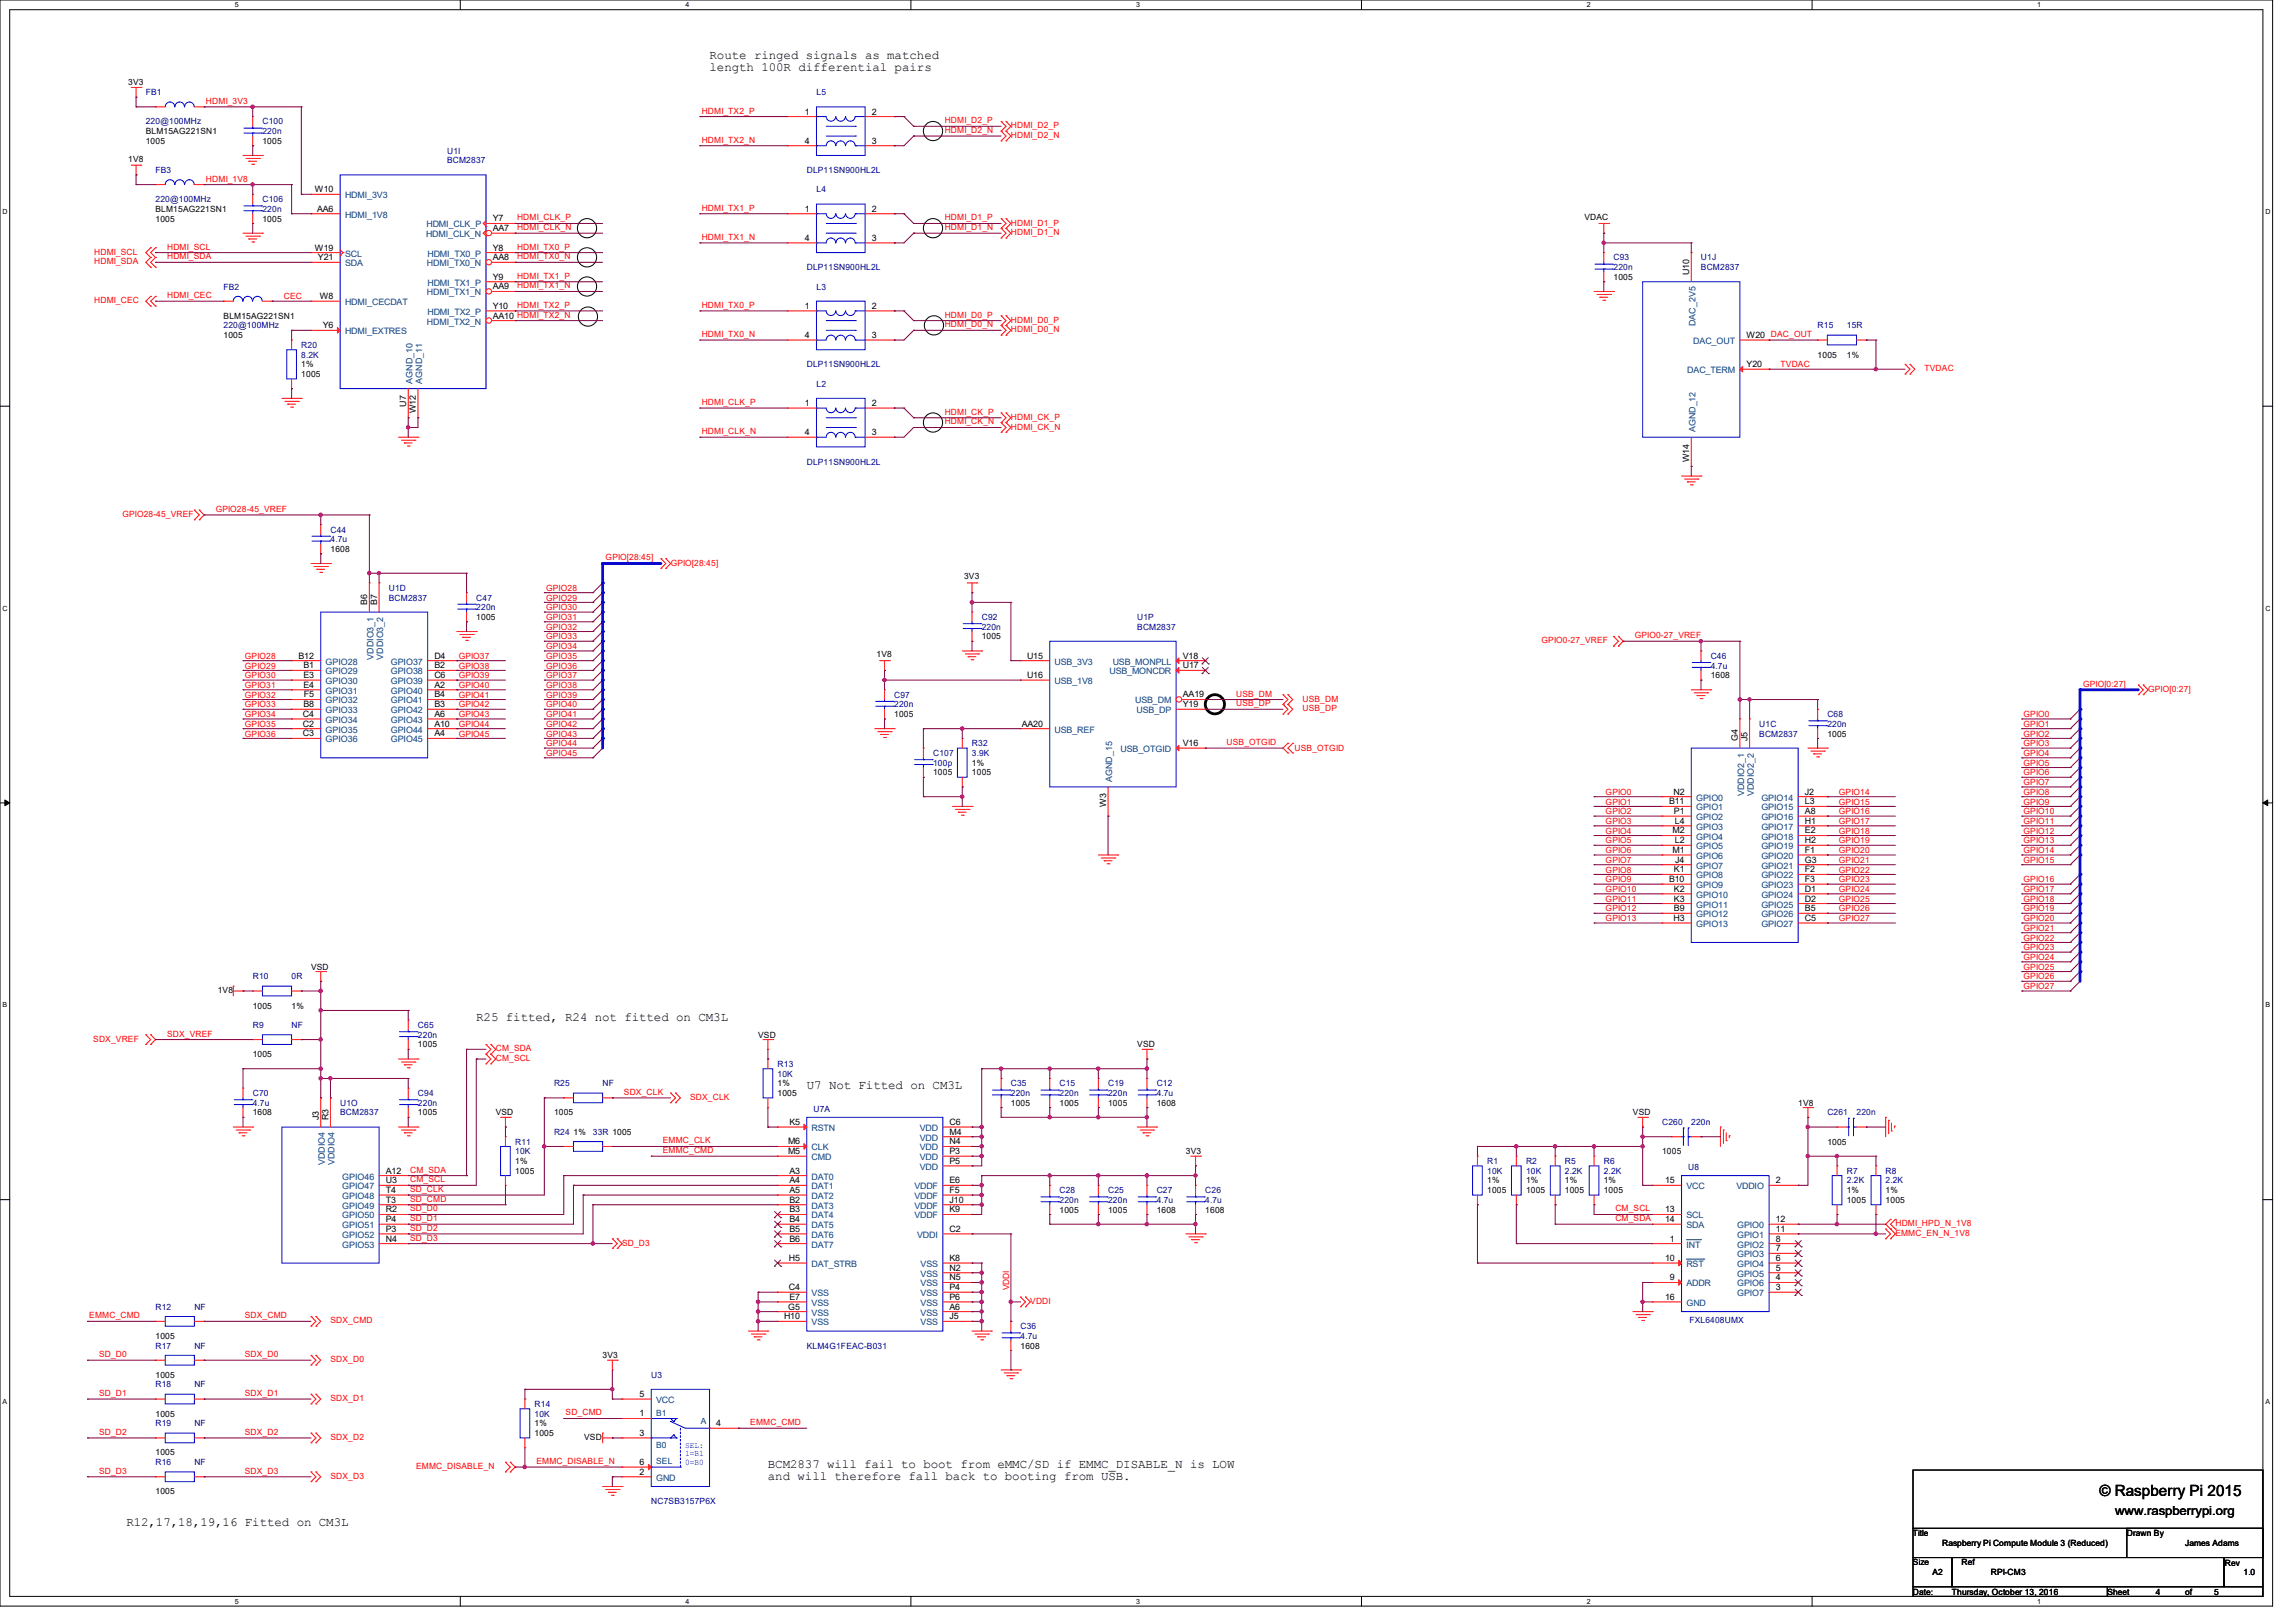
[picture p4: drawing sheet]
<svg xmlns="http://www.w3.org/2000/svg" width="420mm" height="297mm" viewBox="0 0 420 297" stroke-linecap="round" stroke-linejoin="round" font-family="sans-serif">
<defs><g id="words">
<text font-size="2.8" x="384.1" y="273.7">© Raspberry Pi 2015</text>
<g font-size="2.3">
<text x="129.8" y="10.8">Route ringed signals as matched</text>
<text x="129.8" y="13">length 100R differential pairs</text>
<text x="87.1" y="186.8">R25 fitted, R24 not fitted on CM3L</text>
<text x="147.6" y="199.2">U7 Not Fitted on CM3L</text>
<text x="140.5" y="268.6">BCM2837 will fail to boot from eMMC/SD if EMMC_DISABLE_N is LOW</text>
<text x="140.5" y="270.8">and will therefore fall back to booting from USB.</text>
<text x="23.1" y="279.2">R12,17,18,19,16 Fitted on CM3L</text>
<text x="386.9" y="277.3">www.raspberrypi.org</text>
</g>
<g font-size="1.6">
<text x="23.5" y="15.5">3V3</text>
<text x="147.2" y="21">1</text>
<text x="159.5" y="21">2</text>
<text x="23.5" y="29.7">1V8</text>
<text x="26.7" y="24.6">BLM15AG221SN1</text>
<text x="26.7" y="26.3">1005</text>
<text x="48" y="26.3">1005</text>
<text x="147.2" y="26.3">4</text>
<text x="159.5" y="26.3">3</text>
<text x="57.6" y="35.2">W10</text>
<text x="28.4" y="38.8">BLM15AG221SN1</text>
<text x="28.4" y="40.6">1005</text>
<text x="48" y="40.6">1005</text>
<text x="58" y="38.7">AA6</text>
<text x="90.1" y="40.5">Y7</text>
<text x="147.2" y="38.7">1</text>
<text x="159.5" y="38.7">2</text>
<text x="289.8" y="40.2">VDAC</text>
<text x="57.6" y="45.8">W19</text>
<text x="58.2" y="47.6">Y21</text>
<text x="90.1" y="42.3">AA7</text>
<text x="90.1" y="45.8">Y8</text>
<text x="90.1" y="47.6">AA8</text>
<text x="147.2" y="44.1">4</text>
<text x="159.5" y="44.1">3</text>
<text x="90.1" y="51.2">Y9</text>
<text x="90.1" y="53">AA9</text>
<text x="295.1" y="51.2">1005</text>
<text x="309" y="50.3" transform="rotate(-90 309 50.3)">U10</text>
<text x="40.9" y="58.3">BLM15AG221SN1</text>
<text x="58.5" y="54.7">W8</text>
<text x="90.1" y="56.5">Y10</text>
<text x="90.1" y="58.3">AA10 HDMI_TX2_N</text>
<text x="147.2" y="56.5">1</text>
<text x="159.5" y="56.5">2</text>
<text x="40.9" y="61.9">1005</text>
<text x="59.1" y="60.1">Y6</text>
<text x="147.2" y="61.8">4</text>
<text x="159.5" y="61.8">3</text>
<text x="319.5" y="61.8">W20 DAC_OUT</text>
<text x="332.5" y="65.4">1005</text>
<text x="337.8" y="65.4">1%</text>
<text x="55.1" y="69">1005</text>
<text x="55.1" y="67.2">1%</text>
<text x="319.5" y="67.2">Y20</text>
<text x="74.3" y="74.4" transform="rotate(-90 74.3 74.4)">U7</text>
<text x="76.1" y="75.6" transform="rotate(-90 76.1 75.6)">W12</text>
<text x="147.2" y="74.3">1</text>
<text x="159.5" y="74.3">2</text>
<text x="147.2" y="79.6">4</text>
<text x="159.5" y="79.6">3</text>
<text x="309" y="84.5" transform="rotate(-90 309 84.5)">W14</text>
<text x="60.5" y="101">1608</text>
<text x="176.4" y="106">3V3</text>
<text x="67.2" y="110.8" transform="rotate(-90 67.2 110.8)">B6</text>
<text x="69" y="110.8" transform="rotate(-90 69 110.8)">B7</text>
<text x="87.1" y="113.5">1005</text>
<text x="179.6" y="117">1005</text>
<text x="54.6" y="120.5">B12</text>
<text x="55.5" y="122.3">B1</text>
<text x="55.5" y="124.1">E3</text>
<text x="55.5" y="125.9">E4</text>
<text x="79.5" y="120.5">D4</text>
<text x="79.5" y="122.3">B2</text>
<text x="79.5" y="124.1">C6</text>
<text x="79.5" y="125.9">A2</text>
<text x="160.4" y="120.2">1V8</text>
<text x="187.9" y="120.5">U15</text>
<text x="187.9" y="124.1">U16</text>
<text x="216.4" y="120.5">V18</text>
<text x="216.4" y="122.3">U17</text>
<text x="312.9" y="124.1">1608</text>
<text x="55.4" y="131.2">C4</text>
<text x="55.5" y="129.4">B8</text>
<text x="55.6" y="127.6">F5</text>
<text x="79.5" y="127.6">B4</text>
<text x="79.5" y="129.4">B3</text>
<text x="79.5" y="131.2">A6</text>
<text x="163.6" y="131.2">1005</text>
<text x="216.4" y="127.6">AA19</text>
<text x="216.4" y="129.4">Y19</text>
<text x="55.4" y="133">C2</text>
<text x="55.4" y="134.7">C3</text>
<text x="79.5" y="133">A10</text>
<text x="79.5" y="134.7">A4</text>
<text x="186.9" y="133">AA20</text>
<text x="216.4" y="136.5">V16</text>
<text x="317.9" y="135.7" transform="rotate(-90 317.9 135.7)">G4</text>
<text x="319.7" y="135.7" transform="rotate(-90 319.7 135.7)">J5</text>
<text x="334.3" y="134.8">1005</text>
<text x="170.7" y="141.9">1005</text>
<text x="177.8" y="141.9">1005</text>
<text x="177.8" y="140.1">1%</text>
<text x="202.3" y="147.7" transform="rotate(-90 202.3 147.7)">W3</text>
<text x="305.3" y="147.2">B11</text>
<text x="306.1" y="145.4">N2</text>
<text x="306.2" y="149">P1</text>
<text x="330.2" y="145.4">J2</text>
<text x="330.2" y="147.2">L3</text>
<text x="330.2" y="149">A8</text>
<text x="305.9" y="152.5">M2</text>
<text x="306.4" y="150.8">L4</text>
<text x="306.4" y="154.3">L2</text>
<text x="330.2" y="150.8">H1</text>
<text x="330.2" y="152.5">E2</text>
<text x="330.2" y="154.3">H2</text>
<text x="305.3" y="161.4">B10</text>
<text x="305.9" y="156.1">M1</text>
<text x="306.2" y="159.6">K1</text>
<text x="306.4" y="157.9">J4</text>
<text x="330.2" y="156.1">F1</text>
<text x="330.2" y="157.9">G3</text>
<text x="330.2" y="159.6">F2</text>
<text x="330.2" y="161.4">F3</text>
<text x="306.2" y="163.2">K2</text>
<text x="306.2" y="165">K3</text>
<text x="306.2" y="166.8">B9</text>
<text x="330.2" y="163.2">D1</text>
<text x="330.2" y="165">D2</text>
<text x="330.2" y="166.8">B5</text>
<text x="306.1" y="168.5">H3</text>
<text x="330.2" y="168.5">C5</text>
<text x="56.9" y="177.5">VSD</text>
<text x="39.8" y="181.7">1V8</text>
<text x="46.2" y="184.6">1005</text>
<text x="53.3" y="184.6">1%</text>
<text x="76.5" y="191.7">1005</text>
<text x="138.7" y="189.9">VSD</text>
<text x="208" y="191.7">VSD</text>
<text x="46.2" y="193.5">1005</text>
<text x="142.2" y="200.6">1005</text>
<text x="142.2" y="198.8">1%</text>
<text x="184.9" y="202.3">1005</text>
<text x="193.8" y="202.3">1005</text>
<text x="202.7" y="202.3">1005</text>
<text x="211.6" y="202.3">1608</text>
<text x="328.9" y="202.3">1V8</text>
<text x="46.2" y="204.1">1608</text>
<text x="58.3" y="205" transform="rotate(-90 58.3 205)">J3</text>
<text x="60.1" y="205" transform="rotate(-90 60.1 205)">R3</text>
<text x="76.5" y="204.1">1005</text>
<text x="90.7" y="204.1">VSD</text>
<text x="101.3" y="204.1">1005</text>
<text x="104.9" y="207.7">1%</text>
<text x="144.1" y="209.4">M6</text>
<text x="144.4" y="205.9">K5</text>
<text x="173.7" y="205.9">C6</text>
<text x="173.7" y="207.6">M4</text>
<text x="173.7" y="209.4">N4</text>
<text x="298.7" y="204.1">VSD</text>
<text x="334.3" y="209.5">1005</text>
<text x="70.6" y="214.8">A12</text>
<text x="94.2" y="214.8">1005</text>
<text x="94.2" y="213">1%</text>
<text x="144.1" y="211.2">M5</text>
<text x="144.4" y="214.8">A3</text>
<text x="173.7" y="211.2">P3</text>
<text x="173.7" y="213">P5</text>
<text x="216.9" y="211.2">3V3</text>
<text x="304" y="211.2">1005</text>
<text x="70.6" y="216.5">U3</text>
<text x="70.6" y="218.3">T4</text>
<text x="70.6" y="220.1">T3</text>
<text x="70.6" y="221.9">R2</text>
<text x="144.4" y="216.5">A4</text>
<text x="144.4" y="218.3">A5</text>
<text x="144.4" y="220.1">B2</text>
<text x="144.4" y="221.9">B3</text>
<text x="173.7" y="216.5">E6</text>
<text x="173.7" y="218.3">F5</text>
<text x="173.7" y="220.1">J10</text>
<text x="173.7" y="221.9">K9</text>
<text x="193.8" y="221.9">1005</text>
<text x="202.7" y="221.9">1005</text>
<text x="211.6" y="221.9">1608</text>
<text x="220.5" y="221.9">1608</text>
<text x="272" y="218.4">1005</text>
<text x="272" y="216.6">1%</text>
<text x="279.1" y="218.4">1005</text>
<text x="279.1" y="216.6">1%</text>
<text x="286.3" y="218.4">1005</text>
<text x="286.3" y="216.6">1%</text>
<text x="293.4" y="218.4">1005</text>
<text x="293.4" y="216.6">1%</text>
<text x="304.6" y="221.9">13</text>
<text x="304.6" y="216.5">15</text>
<text x="324.8" y="216.5">2</text>
<text x="337.8" y="220.1">1005</text>
<text x="337.8" y="218.4">1%</text>
<text x="344.9" y="220.1">1005</text>
<text x="344.9" y="218.4">1%</text>
<text x="70.6" y="223.7">P4</text>
<text x="70.6" y="225.4">P3</text>
<text x="70.6" y="227.2">N4</text>
<text x="144.4" y="223.7">B4</text>
<text x="144.4" y="225.4">B5</text>
<text x="144.4" y="227.2">B6</text>
<text x="173.7" y="225.4">C2</text>
<text x="304.6" y="223.7">14</text>
<text x="305.5" y="227.2">1</text>
<text x="324.8" y="227.2">8</text>
<text x="324.8" y="225.4">11</text>
<text x="324.8" y="223.7">12</text>
<text x="144.3" y="230.8">H5</text>
<text x="173.7" y="230.8">K8</text>
<text x="173.7" y="232.5">N2</text>
<text x="304.6" y="230.8">10</text>
<text x="324.8" y="232.5">5</text>
<text x="324.8" y="230.8">6</text>
<text x="324.8" y="229">7</text>
<text x="144.2" y="239.7">G5</text>
<text x="144.3" y="236.1">C4</text>
<text x="144.4" y="237.9">E7</text>
<text x="173.7" y="234.3">N5</text>
<text x="173.7" y="236.1">P4</text>
<text x="173.7" y="237.9">P6</text>
<text x="173.7" y="239.7">A6</text>
<text x="304.6" y="237.9">16</text>
<text x="305.5" y="234.3">9</text>
<text x="324.8" y="236.1">3</text>
<text x="324.8" y="234.3">4</text>
<text x="28.4" y="245">1005</text>
<text x="143.4" y="241.4">H10</text>
<text x="173.7" y="241.4">J5</text>
<text x="110.2" y="248.6">3V3</text>
<text x="186.7" y="246.8">1608</text>
<text x="28.4" y="252.1">1005</text>
<text x="117" y="255.7">5</text>
<text x="28.4" y="259.2">1005</text>
<text x="97.8" y="262.8">1005</text>
<text x="97.8" y="261">1%</text>
<text x="106.8" y="263.5">VSD</text>
<text x="117" y="259.2">1</text>
<text x="117" y="262.8">3</text>
<text x="131" y="261">4</text>
<text x="28.4" y="266.4">1005</text>
<text x="117" y="269.9">2</text>
<text x="117" y="268.1">6</text>
<text x="28.4" y="273.5">1005</text>
<text x="349.9" y="281.1">Title</text>
<text x="389" y="281.1">Drawn By</text>
<text x="349.9" y="286.5">Size</text>
<text x="355.3" y="282.9">Raspberry Pi Compute Module 3 (Reduced)</text>
<text x="358.8" y="286.5">Ref</text>
<text x="399.7" y="282.9">James Adams</text>
<text x="407" y="286.6">Rev</text>
<text x="349.9" y="291.8">Date:</text>
<text x="353.5" y="288.2">A2</text>
<text x="357" y="291.8">Thursday, October 13, 2016</text>
<text x="364.1" y="288.2">RPI-CM3</text>
<text x="385.5" y="291.8">Sheet</text>
<text x="394.4" y="291.8">4</text>
<text x="399.7" y="291.8">of</text>
<text x="405" y="291.8">5</text>
<text x="410.4" y="288.2">1.0</text>
</g>
<g font-size="1.6" fill="#000080">
<text x="26.7" y="17.4">FB1</text>
<text x="149.4" y="17.4">L5</text>
<text x="26.7" y="22.8">220@100MHz</text>
<text x="48" y="22.8">C100</text>
<text x="48" y="24.6">220n</text>
<text x="81.8" y="29.9">BCM2837</text>
<text x="81.8" y="28.1">U1I</text>
<text x="28.4" y="31.7">FB3</text>
<text x="147.6" y="31.7">DLP11SN900HL2L</text>
<text x="149.4" y="35.2">L4</text>
<text x="28.4" y="37">220@100MHz</text>
<text x="48" y="37">C106</text>
<text x="48" y="38.8">220n</text>
<text x="295.1" y="47.7">C93</text>
<text x="311.1" y="47.7">U1J</text>
<text x="40.9" y="53">FB2</text>
<text x="147.6" y="49.4">DLP11SN900HL2L</text>
<text x="149.4" y="53">L3</text>
<text x="295.1" y="49.4">220n</text>
<text x="311.1" y="49.4">BCM2837</text>
<text x="40.9" y="60.1">220@100MHz</text>
<text x="55.1" y="63.7">R20</text>
<text x="55.1" y="65.4">8.2K</text>
<text x="332.5" y="60.1">R15</text>
<text x="337.8" y="60.1">15R</text>
<text x="147.6" y="67.2">DLP11SN900HL2L</text>
<text x="149.4" y="70.8">L2</text>
<text x="147.6" y="85">DLP11SN900HL2L</text>
<text x="60.5" y="97.4">C44</text>
<text x="60.5" y="99.2">4.7u</text>
<text x="71.1" y="109.9">BCM2837</text>
<text x="71.1" y="108.1">U1D</text>
<text x="87.1" y="109.9">C47</text>
<text x="87.1" y="111.7">220n</text>
<text x="179.6" y="113.5">C92</text>
<text x="208" y="113.5">U1P</text>
<text x="179.6" y="115.2">220n</text>
<text x="208" y="115.2">BCM2837</text>
<text x="312.9" y="120.6">C46</text>
<text x="312.9" y="122.3">4.7u</text>
<text x="163.6" y="127.7">C97</text>
<text x="163.6" y="129.5">220n</text>
<text x="334.3" y="131.2">C68</text>
<text x="177.8" y="136.6">R32</text>
<text x="321.8" y="134.8">BCM2837</text>
<text x="321.8" y="133">U1C</text>
<text x="334.3" y="133">220n</text>
<text x="170.7" y="138.3">C107</text>
<text x="170.7" y="140.1">100p</text>
<text x="177.8" y="138.3">3.9K</text>
<text x="46.2" y="179.2">R10</text>
<text x="53.3" y="179.2">0R</text>
<text x="46.2" y="188.1">R9</text>
<text x="53.3" y="188.1">NF</text>
<text x="76.5" y="188.1">C65</text>
<text x="76.5" y="189.9">220n</text>
<text x="142.2" y="195.2">R13</text>
<text x="142.2" y="197">10K</text>
<text x="46.2" y="200.6">C70</text>
<text x="46.2" y="202.3">4.7u</text>
<text x="62.2" y="202.3">U1O</text>
<text x="76.5" y="200.6">C94</text>
<text x="76.5" y="202.3">220n</text>
<text x="101.3" y="198.8">R25</text>
<text x="110.2" y="198.8">NF</text>
<text x="148.8" y="203.4">U7A</text>
<text x="184.9" y="198.8">C35</text>
<text x="184.9" y="200.6">220n</text>
<text x="193.8" y="198.8">C15</text>
<text x="193.8" y="200.6">220n</text>
<text x="202.7" y="198.8">C19</text>
<text x="202.7" y="200.6">220n</text>
<text x="211.6" y="198.8">C12</text>
<text x="211.6" y="200.6">4.7u</text>
<text x="62.2" y="204.1">BCM2837</text>
<text x="94.2" y="209.5">R11</text>
<text x="101.3" y="207.7">R24</text>
<text x="108.5" y="207.7">33R 1005</text>
<text x="304" y="205.9">C260</text>
<text x="309.4" y="205.9">220n</text>
<text x="334.3" y="204.1">C261</text>
<text x="339.6" y="204.1">220n</text>
<text x="94.2" y="211.2">10K</text>
<text x="272" y="213">R1</text>
<text x="272" y="214.8">10K</text>
<text x="279.1" y="213">R2</text>
<text x="279.1" y="214.8">10K</text>
<text x="286.3" y="213">R5</text>
<text x="286.3" y="214.8">2.2K</text>
<text x="293.4" y="213">R6</text>
<text x="293.4" y="214.8">2.2K</text>
<text x="308.8" y="214.1">U8</text>
<text x="337.8" y="214.8">R7</text>
<text x="344.9" y="214.8">R8</text>
<text x="193.8" y="218.4">C28</text>
<text x="193.8" y="220.1">220n</text>
<text x="202.7" y="218.4">C25</text>
<text x="202.7" y="220.1">220n</text>
<text x="211.6" y="218.4">C27</text>
<text x="211.6" y="220.1">4.7u</text>
<text x="220.5" y="218.4">C26</text>
<text x="220.5" y="220.1">4.7u</text>
<text x="337.8" y="216.6">2.2K</text>
<text x="344.9" y="216.6">2.2K</text>
<text x="28.4" y="239.7">R12</text>
<text x="35.6" y="239.7">NF</text>
<text x="186.7" y="243.2">C36</text>
<text x="186.7" y="245">4.7u</text>
<text x="309" y="242.2">FXL6408UMX</text>
<text x="28.4" y="246.8">R17</text>
<text x="35.6" y="246.8">NF</text>
<text x="147.6" y="246.8">KLM4G1FEAC-B031</text>
<text x="28.4" y="253.9">R18</text>
<text x="35.6" y="253.9">NF</text>
<text x="97.8" y="257.5">R14</text>
<text x="119.1" y="252.1">U3</text>
<text x="28.4" y="261">R19</text>
<text x="35.6" y="261">NF</text>
<text x="97.8" y="259.2">10K</text>
<text x="28.4" y="268.1">R16</text>
<text x="35.6" y="268.1">NF</text>
<text x="119.1" y="275.2">NC7SB3157P6X</text>
</g>
<g font-size="1.6" fill="#f00">
<text x="37.7" y="19">HDMI_3V3</text>
<text x="128.4" y="20.8">HDMI_TX2_P</text>
<text x="172.8" y="22.6">HDMI_D2_P</text>
<text x="184.9" y="23.5">HDMI_D2_P</text>
<text x="128.4" y="26.1">HDMI_TX2_N</text>
<text x="172.8" y="24.3">HDMI_D2_N</text>
<text x="184.9" y="25.3">HDMI_D2_N</text>
<text x="37.7" y="33.2">HDMI_1V8</text>
<text x="94.6" y="40.3">HDMI_CLK_P</text>
<text x="128.4" y="38.6">HDMI_TX1_P</text>
<text x="172.8" y="40.3">HDMI_D1_P</text>
<text x="184.9" y="41.3">HDMI_D1_P</text>
<text x="17.2" y="46.6">HDMI_SCL</text>
<text x="30.6" y="45.7">HDMI_SCL</text>
<text x="30.6" y="47.5">HDMI_SDA</text>
<text x="94.6" y="42.1">HDMI_CLK_N</text>
<text x="94.6" y="45.7">HDMI_TX0_P</text>
<text x="94.6" y="47.5">HDMI_TX0_N</text>
<text x="128.4" y="43.9">HDMI_TX1_N</text>
<text x="172.8" y="42.1">HDMI_D1_N</text>
<text x="184.9" y="43.1">HDMI_D1_N</text>
<text x="17.2" y="48.4">HDMI_SDA</text>
<text x="94.6" y="52.8">HDMI_TX1_N</text>
<text x="94.6" y="51">HDMI_TX1_P</text>
<text x="17.2" y="55.5">HDMI_CEC</text>
<text x="30.6" y="54.6">HDMI_CEC</text>
<text x="51.9" y="54.8">CEC</text>
<text x="94.6" y="56.3">HDMI_TX2_P</text>
<text x="128.4" y="56.3">HDMI_TX0_P</text>
<text x="172.8" y="58.1">HDMI_D0_P</text>
<text x="172.8" y="59.9">HDMI_D0_N</text>
<text x="184.9" y="59.1">HDMI_D0_P</text>
<text x="128.4" y="61.7">HDMI_TX0_N</text>
<text x="184.9" y="60.8">HDMI_D0_N</text>
<text x="325.7" y="67.2">TVDAC</text>
<text x="352" y="67.9">TVDAC</text>
<text x="128.4" y="74.1">HDMI_CLK_P</text>
<text x="172.8" y="75.9">HDMI_CK_P</text>
<text x="172.8" y="77.7">HDMI_CK_N</text>
<text x="184.9" y="76.8">HDMI_CK_P</text>
<text x="128.4" y="79.5">HDMI_CLK_N</text>
<text x="184.9" y="78.6">HDMI_CK_N</text>
<text x="22.4" y="94.6">GPIO28-45_VREF</text>
<text x="39.5" y="93.7">GPIO28-45_VREF</text>
<text x="110.8" y="102.6">GPIO[28:45]</text>
<text x="122.7" y="103.5">GPIO[28:45]</text>
<text x="99.9" y="108.1">GPIO28</text>
<text x="99.9" y="109.9">GPIO29</text>
<text x="99.9" y="111.7">GPIO30</text>
<text x="99.9" y="113.5">GPIO31</text>
<text x="99.9" y="115.2">GPIO32</text>
<text x="99.9" y="117">GPIO33</text>
<text x="99.9" y="118.8">GPIO34</text>
<text x="282" y="117.7">GPIO0-27_VREF</text>
<text x="299" y="116.8">GPIO0-27_VREF</text>
<text x="44.8" y="120.6">GPIO28</text>
<text x="44.8" y="122.3">GPIO29</text>
<text x="44.8" y="124.1">GPIO30</text>
<text x="44.8" y="125.9">GPIO31</text>
<text x="83.9" y="120.6">GPIO37</text>
<text x="83.9" y="122.3">GPIO38</text>
<text x="83.9" y="124.1">GPIO39</text>
<text x="83.9" y="125.9">GPIO40</text>
<text x="99.9" y="120.6">GPIO35</text>
<text x="99.9" y="122.3">GPIO36</text>
<text x="99.9" y="124.1">GPIO37</text>
<text x="99.9" y="125.9">GPIO38</text>
<text x="381" y="125.7">GPIO[0:27]</text>
<text x="44.8" y="127.7">GPIO32</text>
<text x="44.8" y="129.5">GPIO33</text>
<text x="44.8" y="131.2">GPIO34</text>
<text x="83.9" y="127.7">GPIO41</text>
<text x="83.9" y="129.5">GPIO42</text>
<text x="83.9" y="131.2">GPIO43</text>
<text x="99.9" y="127.7">GPIO39</text>
<text x="99.9" y="129.5">GPIO40</text>
<text x="99.9" y="131.2">GPIO41</text>
<text x="226.1" y="127.5">USB_DM</text>
<text x="226.1" y="129.2">USB_DP</text>
<text x="238.3" y="128.4">USB_DM</text>
<text x="238.3" y="130.2">USB_DP</text>
<text x="370.2" y="131.2">GPIO0</text>
<text x="392.9" y="126.6">GPIO[0:27]</text>
<text x="44.8" y="133">GPIO35</text>
<text x="44.8" y="134.8">GPIO36</text>
<text x="83.9" y="133">GPIO44</text>
<text x="83.9" y="134.8">GPIO45</text>
<text x="99.9" y="133">GPIO42</text>
<text x="99.9" y="134.8">GPIO43</text>
<text x="99.9" y="136.6">GPIO44</text>
<text x="224.4" y="136.4">USB_OTGID</text>
<text x="236.8" y="137.5">USB_OTGID</text>
<text x="370.2" y="133">GPIO1</text>
<text x="370.2" y="134.8">GPIO2</text>
<text x="370.2" y="136.6">GPIO3</text>
<text x="99.9" y="138.3">GPIO45</text>
<text x="370.2" y="138.3">GPIO4</text>
<text x="370.2" y="140.1">GPIO5</text>
<text x="370.2" y="141.9">GPIO6</text>
<text x="370.2" y="143.7">GPIO7</text>
<text x="293.7" y="149">GPIO2</text>
<text x="293.7" y="145.5">GPIO0</text>
<text x="293.7" y="147.2">GPIO1</text>
<text x="336.4" y="145.5">GPIO14</text>
<text x="336.4" y="147.2">GPIO15</text>
<text x="336.4" y="149">GPIO16</text>
<text x="370.2" y="145.5">GPIO8</text>
<text x="370.2" y="147.2">GPIO9</text>
<text x="370.2" y="149">GPIO10</text>
<text x="293.7" y="150.8">GPIO3</text>
<text x="293.7" y="152.6">GPIO4</text>
<text x="293.7" y="154.3">GPIO5</text>
<text x="336.4" y="152.6">GPIO18</text>
<text x="336.4" y="150.8">GPIO17</text>
<text x="336.4" y="154.3">GPIO19</text>
<text x="370.2" y="150.8">GPIO11</text>
<text x="370.2" y="152.6">GPIO12</text>
<text x="370.2" y="154.3">GPIO13</text>
<text x="293.7" y="159.7">GPIO8</text>
<text x="293.7" y="157.9">GPIO7</text>
<text x="293.7" y="161.5">GPIO9</text>
<text x="293.7" y="156.1">GPIO6</text>
<text x="336.4" y="161.5">GPIO23</text>
<text x="336.4" y="159.7">GPIO22</text>
<text x="336.4" y="156.1">GPIO20</text>
<text x="336.4" y="157.9">GPIO21</text>
<text x="370.2" y="161.5">GPIO16</text>
<text x="370.2" y="156.1">GPIO14</text>
<text x="370.2" y="157.9">GPIO15</text>
<text x="293.7" y="163.2">GPIO10</text>
<text x="293.7" y="165">GPIO11</text>
<text x="293.7" y="166.8">GPIO12</text>
<text x="336.4" y="165">GPIO25</text>
<text x="336.4" y="163.2">GPIO24</text>
<text x="336.4" y="166.8">GPIO26</text>
<text x="370.2" y="163.2">GPIO17</text>
<text x="370.2" y="165">GPIO18</text>
<text x="370.2" y="166.8">GPIO19</text>
<text x="293.7" y="168.6">GPIO13</text>
<text x="336.4" y="168.6">GPIO27</text>
<text x="370.2" y="168.6">GPIO20</text>
<text x="370.2" y="170.3">GPIO21</text>
<text x="370.2" y="172.1">GPIO22</text>
<text x="370.2" y="173.9">GPIO23</text>
<text x="370.2" y="175.7">GPIO24</text>
<text x="370.2" y="177.5">GPIO25</text>
<text x="370.2" y="179.2">GPIO26</text>
<text x="370.2" y="181">GPIO27</text>
<text x="17.1" y="190.6">SDX_VREF</text>
<text x="30.6" y="189.7">SDX_VREF</text>
<text x="90.7" y="192.4">CM_SDA</text>
<text x="90.7" y="194.2">CM_SCL</text>
<text x="114.1" y="200.4">SDX_CLK</text>
<text x="126.2" y="201.3">SDX_CLK</text>
<text x="121.2" y="209.2">EMMC_CLK</text>
<text x="75" y="214.6">CM_SDA</text>
<text x="121.2" y="211">EMMC_CMD</text>
<text x="75" y="219.9">SD_CMD</text>
<text x="75" y="216.4">CM_SCL</text>
<text x="75" y="218.1">SD_CLK</text>
<text x="75" y="221.7">SD_D0</text>
<text x="295.5" y="221.7">CM_SCL</text>
<text x="75" y="223.5">SD_D1</text>
<text x="75" y="225.3">SD_D2</text>
<text x="75" y="227">SD_D3</text>
<text x="113.8" y="228">SD_D3</text>
<text x="295.5" y="223.5">CM_SDA</text>
<text x="346.7" y="224.4">HDMI_HPD_N_1V8</text>
<text x="346.7" y="226.2">EMMC_EN_N_1V8</text>
<text x="184.6" y="236.1" transform="rotate(-90 184.6 236.1)">VDDI</text>
<text x="188.5" y="238.6">VDDI</text>
<text x="16.3" y="241.3">EMMC_CMD</text>
<text x="44.8" y="241.3">SDX_CMD</text>
<text x="60.5" y="242.2">SDX_CMD</text>
<text x="18.1" y="248.4">SD_D0</text>
<text x="44.8" y="248.4">SDX_D0</text>
<text x="60.5" y="249.3">SDX_D0</text>
<text x="18.1" y="255.5">SD_D1</text>
<text x="44.8" y="255.5">SDX_D1</text>
<text x="60.5" y="256.4">SDX_D1</text>
<text x="18.1" y="262.6">SD_D2</text>
<text x="44.8" y="262.6">SDX_D2</text>
<text x="60.5" y="263.5">SDX_D2</text>
<text x="103.5" y="259">SD_CMD</text>
<text x="137.2" y="260.8">EMMC_CMD</text>
<text x="18.1" y="269.7">SD_D3</text>
<text x="44.8" y="269.7">SDX_D3</text>
<text x="76.1" y="268.9">EMMC_DISABLE_N</text>
<text x="98.1" y="267.9">EMMC_DISABLE_N</text>
<text x="60.5" y="270.6">SDX_D3</text>
</g>
<g font-size="1.6" fill="#004080">
<text x="63.1" y="39.8">HDMI_1V8</text>
<text x="63.1" y="36.3">HDMI_3V3</text>
<text x="78" y="41.6">HDMI_CLK_P</text>
<text x="63.1" y="46.9">SCL</text>
<text x="77.9" y="43.4">HDMI_CLK_N</text>
<text x="78.2" y="46.9">HDMI_TX0_P</text>
<text x="63.1" y="48.7">SDA</text>
<text x="78.1" y="48.7">HDMI_TX0_N</text>
<text x="78.2" y="52.3">HDMI_TX1_P</text>
<text x="63.1" y="55.8">HDMI_CECDAT</text>
<text x="78.1" y="54.1">HDMI_TX1_N</text>
<text x="78.1" y="59.4">HDMI_TX2_N</text>
<text x="78.2" y="57.6">HDMI_TX2_P</text>
<text x="310.1" y="59.7" transform="rotate(-90 310.1 59.7)">DAC_2V5</text>
<text x="63.1" y="61.2">HDMI_EXTRES</text>
<text x="309.7" y="63">DAC_OUT</text>
<text x="75.4" y="70.2" transform="rotate(-90 75.4 70.2)">AGND_10</text>
<text x="77.2" y="70.2" transform="rotate(-90 77.2 70.2)">AGND_11</text>
<text x="308.6" y="68.3">DAC_TERM</text>
<text x="310.1" y="79.1" transform="rotate(-90 310.1 79.1)">AGND_12</text>
<text x="59.6" y="121.6">GPIO28</text>
<text x="59.6" y="123.4">GPIO29</text>
<text x="59.6" y="125.2">GPIO30</text>
<text x="68.3" y="120.8" transform="rotate(-90 68.3 120.8)">VDDIO3_1</text>
<text x="70.1" y="120.8" transform="rotate(-90 70.1 120.8)">VDDIO3_2</text>
<text x="71.5" y="121.6">GPIO37</text>
<text x="71.5" y="123.4">GPIO38</text>
<text x="71.5" y="125.2">GPIO39</text>
<text x="192.9" y="121.6">USB_3V3</text>
<text x="192.9" y="125.2">USB_1V8</text>
<text x="202.9" y="123.4">USB_MONCDR</text>
<text x="203.5" y="121.6">USB_MONPLL</text>
<text x="59.6" y="127">GPIO31</text>
<text x="59.6" y="128.7">GPIO32</text>
<text x="59.6" y="130.5">GPIO33</text>
<text x="71.5" y="127">GPIO40</text>
<text x="71.5" y="128.7">GPIO41</text>
<text x="71.5" y="130.5">GPIO42</text>
<text x="207.6" y="128.7">USB_DM</text>
<text x="207.9" y="130.5">USB_DP</text>
<text x="59.6" y="132.3">GPIO34</text>
<text x="59.6" y="134.1">GPIO35</text>
<text x="59.6" y="135.8">GPIO36</text>
<text x="71.5" y="132.3">GPIO43</text>
<text x="71.5" y="134.1">GPIO44</text>
<text x="71.5" y="135.8">GPIO45</text>
<text x="192.9" y="134.1">USB_REF</text>
<text x="205" y="137.6">USB_OTGID</text>
<text x="203.5" y="143.1" transform="rotate(-90 203.5 143.1)">AGND_15</text>
<text x="310.3" y="146.5">GPIO0</text>
<text x="310.3" y="148.3">GPIO1</text>
<text x="319" y="145.7" transform="rotate(-90 319 145.7)">VDDIO2_1</text>
<text x="320.8" y="145.7" transform="rotate(-90 320.8 145.7)">VDDIO2_2</text>
<text x="322.2" y="146.5">GPIO14</text>
<text x="322.2" y="148.3">GPIO15</text>
<text x="310.3" y="150.1">GPIO2</text>
<text x="310.3" y="151.9">GPIO3</text>
<text x="310.3" y="153.6">GPIO4</text>
<text x="310.3" y="155.4">GPIO5</text>
<text x="322.2" y="150.1">GPIO16</text>
<text x="322.2" y="151.9">GPIO17</text>
<text x="322.2" y="153.6">GPIO18</text>
<text x="322.2" y="155.4">GPIO19</text>
<text x="310.3" y="157.2">GPIO6</text>
<text x="310.3" y="159">GPIO7</text>
<text x="310.3" y="160.7">GPIO8</text>
<text x="322.2" y="157.2">GPIO20</text>
<text x="322.2" y="159">GPIO21</text>
<text x="322.2" y="160.7">GPIO22</text>
<text x="310.3" y="162.5">GPIO9</text>
<text x="310.3" y="164.3">GPIO10</text>
<text x="310.3" y="166.1">GPIO11</text>
<text x="310.3" y="167.9">GPIO12</text>
<text x="322.2" y="162.5">GPIO23</text>
<text x="322.2" y="164.3">GPIO24</text>
<text x="322.2" y="166.1">GPIO25</text>
<text x="322.2" y="167.9">GPIO26</text>
<text x="310.3" y="169.6">GPIO13</text>
<text x="322.2" y="169.6">GPIO27</text>
<text x="148.5" y="207">RSTN</text>
<text x="168.2" y="207">VDD</text>
<text x="168.2" y="208.7">VDD</text>
<text x="59.4" y="213.2" transform="rotate(-90 59.4 213.2)">VDDIO4</text>
<text x="61.2" y="213.2" transform="rotate(-90 61.2 213.2)">VDDIO4</text>
<text x="62.6" y="215.9">GPIO46</text>
<text x="148.5" y="215.9">DAT0</text>
<text x="148.5" y="212.3">CMD</text>
<text x="148.5" y="210.5">CLK</text>
<text x="168.2" y="210.5">VDD</text>
<text x="168.2" y="212.3">VDD</text>
<text x="168.2" y="214.1">VDD</text>
<text x="62.6" y="217.6">GPIO47</text>
<text x="62.6" y="219.4">GPIO48</text>
<text x="62.6" y="221.2">GPIO49</text>
<text x="148.5" y="217.6">DAT1</text>
<text x="148.5" y="219.4">DAT2</text>
<text x="148.5" y="221.2">DAT3</text>
<text x="167.3" y="217.6">VDDF</text>
<text x="167.3" y="219.4">VDDF</text>
<text x="167.3" y="221.2">VDDF</text>
<text x="308.5" y="217.6">VCC</text>
<text x="317.6" y="217.6">VDDIO</text>
<text x="62.6" y="223">GPIO50</text>
<text x="62.6" y="224.8">GPIO51</text>
<text x="62.6" y="226.5">GPIO52</text>
<text x="148.5" y="223">DAT4</text>
<text x="148.5" y="224.8">DAT5</text>
<text x="148.5" y="226.5">DAT6</text>
<text x="167.3" y="223">VDDF</text>
<text x="167.8" y="226.5">VDDI</text>
<text x="308.5" y="223">SCL</text>
<text x="308.5" y="224.8">SDA</text>
<text x="317.7" y="226.5">GPIO1</text>
<text x="317.7" y="224.8">GPIO0</text>
<text x="62.6" y="228.3">GPIO53</text>
<text x="148.5" y="228.3">DAT7</text>
<text x="148.5" y="231.9">DAT_STRB</text>
<text x="168.4" y="231.9">VSS</text>
<text x="168.4" y="233.6">VSS</text>
<text x="308.5" y="228.3">INT</text>
<text x="308.5" y="231.9">RST</text>
<text x="317.7" y="233.6">GPIO5</text>
<text x="317.7" y="231.9">GPIO4</text>
<text x="317.7" y="230.1">GPIO3</text>
<text x="317.7" y="228.3">GPIO2</text>
<text x="148.5" y="237.2">VSS</text>
<text x="148.5" y="239">VSS</text>
<text x="168.4" y="235.4">VSS</text>
<text x="168.4" y="237.2">VSS</text>
<text x="168.4" y="239">VSS</text>
<text x="308.5" y="235.4">ADDR</text>
<text x="308.5" y="239">GND</text>
<text x="317.7" y="237.2">GPIO7</text>
<text x="317.7" y="235.4">GPIO6</text>
<text x="148.5" y="240.8">VSS</text>
<text x="148.5" y="242.5">VSS</text>
<text x="168.4" y="240.8">VSS</text>
<text x="168.4" y="242.5">VSS</text>
<text x="120" y="256.8">VCC</text>
<text x="120" y="259.1">B1</text>
<text x="128.2" y="260.7">A</text>
<text x="120" y="264.9">B0</text>
<text x="120" y="268">SEL</text>
<text x="120" y="271">GND</text>
</g>
<g font-size="1.6" fill="#00f">
<text x="125.3" y="264.9">SEL:</text>
<text x="125.3" y="266.5">1=B1</text>
<text x="125.3" y="268">0=B0</text>
</g>
<g font-size="1.3">
<text x="43" y="1.3">5</text>
<text x="125.4" y="1.3">4</text>
<text x="207.8" y="1.3">3</text>
<text x="290.2" y="1.3">2</text>
<text x="372.7" y="1.3">1</text>
<text x=".5" y="39.2">D</text>
<text x="414.4" y="39.2">D</text>
<text x=".5" y="111.8">C</text>
<text x="414.4" y="111.8">C</text>
<text x=".5" y="184.4">B</text>
<text x="414.4" y="184.4">B</text>
<text x=".5" y="257">A</text>
<text x="414.4" y="257">A</text>
<text x="43" y="293.5">5</text>
<text x="125.4" y="293.5">4</text>
<text x="207.8" y="293.5">3</text>
<text x="290.2" y="293.5">2</text>
<text x="372.7" y="293.5">1</text>
</g>
</g></defs>
<path d="M0 0h415.7v293.9h-415.7zM1.8 1.8h412.1v290.3h-412.1z" fill="none" stroke="#000" stroke-width=".18"/>
<g fill="#fff">
<path d="M43 .2h.6v1.4h-.6z"/>
<path d="M43 292.3h.6v1.4h-.6z"/>
</g>
<path d="M84.2 0v1.8M84.2 292.1v1.8" fill="none" stroke="#000" stroke-width=".18"/>
<g fill="#fff">
<path d="M125.4 .2h.7v1.4h-.7z"/>
<path d="M125.4 292.3h.7v1.4h-.7z"/>
</g>
<path d="M166.6 0v1.8M166.6 292.1v1.8" fill="none" stroke="#000" stroke-width=".18"/>
<g fill="#fff">
<path d="M207.8 .2h.7v1.4h-.7z"/>
<path d="M207.8 292.3h.7v1.4h-.7z"/>
</g>
<path d="M249 0v1.8M249 292.1v1.8" fill="none" stroke="#000" stroke-width=".18"/>
<g fill="#fff">
<path d="M290.2 .2h.7v1.4h-.7z"/>
<path d="M290.2 292.3h.7v1.4h-.7z"/>
</g>
<path d="M331.5 0v1.8M331.5 292.1v1.8" fill="none" stroke="#000" stroke-width=".18"/>
<g fill="#fff">
<path d="M372.7 .2h.6v1.4h-.6z"/>
<path d="M372.7 292.3h.6v1.4h-.6z"/>
<path d="M.5 38.1h.9v1.4h-.9z"/>
<path d="M414.4 38.1h.9v1.4h-.9z"/>
<path d="M.5 110.6h.9v1.4h-.9z"/>
<path d="M414.4 110.6h.9v1.4h-.9z"/>
</g>
<path d="M0 74.3h1.8M413.9 74.3h1.8" fill="none" stroke="#000" stroke-width=".18"/>
<g fill="#fff">
<path d="M.5 183.2h.8v1.4h-.8z"/>
<path d="M414.4 183.2h.8v1.4h-.8z"/>
</g>
<path d="M0 146.9h1.8M413.9 146.9h1.8" fill="none" stroke="#000" stroke-width=".18"/>
<path d="M.9 146.4l.9 .5-.9 .5zM413.9 146.9l.9-.5v1z" fill="#000" stroke="#000" stroke-width=".18"/>
<g fill="#fff">
<path d="M.5 255.8h.8v1.4h-.8z"/>
<path d="M414.4 255.8h.8v1.4h-.8z"/>
</g>
<g fill="none" stroke="#000" stroke-width=".18">
<path d="M0 219.5h1.8M413.9 219.5h1.8M349.9 269h64v10.7h-64zM349.9 279.7h64v5.3h-64zM389 279.7h24.9v5.3h-24.9zM349.9 285h7.1v5.4h-7.1zM349.9 290.4h35.6v1.7h-35.6zM357 285h49.8v5.4h-49.8zM385.5 290.4h28.4v1.7h-28.4zM406.8 285h7.1v5.4h-7.1z"/>
<circle cx="170.7" cy="24" r="1.76"/>
<circle cx="107.4" cy="47.1" r="1.76"/>
<circle cx="107.4" cy="41.8" r="1.76"/>
<circle cx="107.4" cy="52.4" r="1.76"/>
<circle cx="107.5" cy="57.9" r="1.76"/>
<circle cx="170.7" cy="41.8" r="1.76"/>
<circle cx="170.8" cy="59.5" r="1.76"/>
<circle cx="170.7" cy="77.3" r="1.76"/>
</g>
<circle cx="222.2" cy="128.9" r="1.76" fill="none" stroke="#000" stroke-width=".51"/>
<g fill="none" stroke="#f00" stroke-width=".18">
<path d="M24 16h1.8M24.9 17.8h.1M24.9 16v1.8M25.8 16h.1M24 30.2h1.8M24.9 32h.1M24.9 30.2v1.8M25.8 30.2h.1M44.4 28.4h3.6M45 29h2.5M45.5 29.5h.1M45.5 29.5h1.4"/>
<path d="M46.1 30.1h.3M46.2 35.6h.1M46.2 35.6v1.7M46.2 39.1v1.8M46.4 30.1h.1M47.5 29h.1M48 28.4h.1M56.9 39.1h.1M56.9 35.6h.1M56.9 39.1h5.3M56.9 35.6h5.3M144 39.1h.1"/>
<path d="M144 39.1h5.4M158.2 39.1h5.4M163.6 39.1h.1M183.1 24h.1M183.1 22.2h.1M183.1 25.8h.1M183.1 22.2l.9 .9-.9 .9M183.1 24l.9 .9-.9 .9M184 24h.1M184 22.2h.1M184 25.8h.1M184 22.2l.9 .9-.9 .9"/>
<path d="M184 24l.9 .9-.9 .9M27.6 54.2h.1M27.6 56h.1M27.6 47.1h.1M27.6 48.9h.1M27.6 45.3h.1M27.6 54.2l-.9 .9 .9 .9M27.6 47.1l-.9 .9 .9 .9M27.6 45.3l-.9 .9 .9 .9M28.4 54.2h.1M28.4 56h.1M28.4 47.1h.1"/>
<path d="M28.4 48.9h.1M28.4 45.3h.1M28.4 54.2l-.8 .9 .8 .9M28.4 47.1l-.8 .9 .8 .9M28.4 45.3l-.8 .9 .8 .9M44.4 42.7h3.6M45 43.2h2.5M45.5 43.7h.1M45.5 43.7h1.4M46.1 44.3h.3M46.2 40.9h.1M46.4 44.3h.1"/>
<path d="M47.5 43.2h.1M48 42.7h.1M56.9 46.2h.1M56.9 48h.1M56.9 55.1h.1M56.9 46.2h5.3M56.9 48h5.3M56.9 55.1h5.3M62.2 46.7h.1M62.2 45.7l.5 .5M62.7 46.2h.1M62.7 46.2l-.5 .5"/>
<path d="M88.4 40.9h.1M88.4 42.7h.1M88.4 40.9l.5 .5M88.4 42.7l.5 .5M88.9 41.4h.1M88.9 43.2h.1M88.9 40.9h5.3M88.9 40.4l-.5 .5M88.9 42.2l-.5 .5M94.2 40.9h.1M144 56.9h.1M144 44.4h.1"/>
<path d="M144 56.9h5.4M144 44.4h5.4M158.2 56.9h5.4M158.2 44.4h5.4M163.6 56.9h.1M163.6 44.4h.1M183.1 59.6h.1M183.1 57.8h.1M183.1 41.8h.1M183.1 40h.1M183.1 43.6h.1M183.1 40l.9 .9-.9 .9"/>
<path d="M183.1 57.8l.9 .9-.9 .9M183.1 59.6l.9 .9-.9 .8M183.1 41.8l.9 .9-.9 .9M184 59.6h.1M184 57.8h.1M184 41.8h.1M184 40h.1M184 43.6h.1M184 40l.9 .9-.9 .9M184 57.8l.9 .9-.9 .9M184 59.6l.9 .9-.9 .8M184 41.8l.9 .9-.9 .9"/>
<path d="M291.6 53.3h3.5M292.1 53.9h2.5M292.5 40.9h1.8M292.7 54.4h.1M292.7 54.4h1.4M293.2 54.9h.3M293.4 42.7h.1M293.4 40.9v1.8M293.5 54.9h.1M294.3 40.9h.1M294.6 53.9h.1M295.1 53.3h.1"/>
<path d="M309.4 46.2h.1M309.4 46.2v5.4M51.6 72.9h3.5M52.1 73.4h2.5M52.6 74h.1M52.6 74h1.5M53.2 74.5h.3M53.5 74.5h.1M54.6 73.4h.1M55.1 72.9h.1M56.9 60.5h.1M56.9 60.5h5.3"/>
<path d="M144 62.2h.1M144 62.2h5.4M158.2 62.2h5.4M163.6 62.2h.1M183.1 61.3h.1M183.1 77.3h.1M183.1 75.6h.1M183.1 79.1h.1M183.1 75.6l.9 .9-.9 .8M183.1 77.3l.9 .9-.9 .9M184 61.3h.1M184 77.3h.1"/>
<path d="M184 75.6h.1M184 79.1h.1M184 75.6l.9 .9-.9 .8M184 77.3l.9 .9-.9 .9M318.3 62.2h5.3M318.3 67.6h5.3M323.6 62.2h.1M323.6 67.6h.1M348.5 68.5h.1M348.5 66.7h.1M348.5 66.7l.9 .9-.9 .9M349.4 68.5h.1"/>
<path d="M349.4 66.7h.1M349.4 66.7l.9 .9-.9 .9M35.6 93.3h.1M35.6 95.1h.1M35.6 93.3l.8 .9-.8 .9M36.4 95.1h.1M36.4 93.3h.1M36.4 93.3l.9 .9-.9 .9M58.7 96h.1M58.7 96v1.8M58.7 99.6v1.7M72.9 80h3.6"/>
<path d="M73.4 80.6h2.5M74 81.1h.1M74 81.1h1.4M74.5 81.6h.3M74.8 81.6h.1M75.9 80.6h.1M76.5 80h.1M307.6 87.1h3.5M308.1 87.7h2.5M308.7 88.2h.1M308.7 88.2h1.4M309.2 88.7h.3"/>
<path d="M309.4 85.3h.1M309.4 80v5.3M309.5 88.7h.1M310.6 87.7h.1M311.1 87.1h.1M56.9 103.1h3.6M57.4 103.7h2.5M58 104.2h.1M58 104.2h1.4M58.5 104.7h.3M58.7 101.3h.1M58.8 104.7h.1"/>
<path d="M59.9 103.7h.1M60.5 103.1h.1M67.6 106.7h.1M67.6 106.7v5.3M69.3 106.7h.1M69.3 106.7v5.3M83.6 115.6h3.5M84.1 116.1h2.5M84.6 116.6h.1M84.6 116.6h1.5M85.2 117.2h.3M85.5 117.2h.1"/>
<path d="M86.6 116.1h.1M87.1 115.6h.1M120.9 104h.1M120.9 102.2h.1M120.9 102.2l.9 .9-.9 .9M121.8 104h.1M121.8 102.2h.1M121.8 102.2l.9 .9-.9 .9M176 119.1h3.6M176.6 119.7h2.4M176.9 106.7h1.8M177.8 108.5h.1"/>
<path d="M177.8 112h.1M177.8 117.3h.1M177.8 106.7v1.8M177.8 112v1.8M177.8 115.6v1.7M178.7 106.7h.1M179 119.7h.1M179.6 119.1h.1M295.1 116.5h.1M295.1 118.2h.1M295.1 116.5l.9 .8-.9 .9M296 118.2h.1"/>
<path d="M296 116.5h.1M296 116.5l.9 .8-.9 .9M53.3 120.9h.1M53.3 122.7h.1M53.3 124.5h.1M53.3 126.2h.1M53.3 128h.1M53.3 129.8h.1M53.3 131.6h.1M53.3 133.3h.1M53.3 135.1h.1M53.3 120.9h5.4"/>
<path d="M53.3 133.3h5.4M53.3 126.2h5.4M53.3 122.7h5.4M53.3 124.5h5.4M53.3 128h5.4M53.3 129.8h5.4M53.3 131.6h5.4M53.3 135.1h5.4M78.2 120.9h5.4M78.2 133.3h5.4M78.2 126.2h5.4M78.2 122.7h5.4"/>
<path d="M78.2 124.5h5.4M78.2 128h5.4M78.2 129.8h5.4M78.2 131.6h5.4M78.2 135.1h5.4M83.6 120.9h.1M83.6 122.7h.1M83.6 124.5h.1M83.6 126.2h.1M83.6 128h.1M83.6 129.8h.1M83.6 131.6h.1"/>
<path d="M83.6 133.3h.1M83.6 135.1h.1M160 133.3h3.6M160.6 133.9h2.4M160.9 120.9h1.8M161.1 134.4h.1M161.1 134.4h1.4M161.6 135h.4M161.8 122.7h.1M161.8 126.2h.1M161.8 131.6h.1M161.8 120.9v1.8"/>
<path d="M161.8 126.2v1.8M161.8 129.8v1.8M162 135h.1M162.7 120.9h.1M163 133.9h.1M163.6 133.3h.1M176 135.1h.1M176 135.1v1.8M177.1 120.2h.1M177.1 120.2h1.4M177.6 120.7h.4M178 120.7h.1"/>
<path d="M234.7 128.9h.1M234.7 127.1h.1M234.7 130.7h.1M234.7 127.1l.9 .9-.9 .9M234.7 128.9l.9 .9-.9 .9M235.6 136h.1M235.6 137.8h.1M235.6 128.9h.1M235.6 127.1h.1M235.6 130.7h.1M235.6 136l-.9 .9 .9 .9M235.6 127.1l.9 .9-.9 .9"/>
<path d="M235.6 128.9l.9 .9-.9 .9M236.5 137.8h.1M236.5 136h.1M236.5 136l-.9 .9 .9 .9M309.4 126.2h3.5M309.9 126.8h2.5M310.4 127.3h.1M310.4 127.3h1.5M311 127.8h.3M311.3 127.8h.1M312.4 126.8h.1M312.9 126.2h.1"/>
<path d="M330.7 136.9h3.6M331.3 137.5h2.4M331.8 138h.1M331.8 138h1.4M332.3 138.5h.4M332.5 129.8h.1M332.5 135.1h.1M332.5 129.8v1.8M332.5 133.3v1.8M332.7 138.5h.1M333.7 137.5h.1M334.3 136.9h.1"/>
<path d="M391.2 127.1h.1M391.2 125.3h.1M391.2 125.3l.8 .9-.8 .9M392 127.1h.1M392 125.3h.1M392 125.3l.9 .9-.9 .9M174.2 147.6h3.6M174.8 148.1h2.4M175.3 148.6h.1M175.3 148.6h1.4M175.9 149.2h.3M176 144h.1"/>
<path d="M176 142.2v1.8M176.2 149.2h.1M177.2 148.1h.1M177.8 147.6h.1M200.9 156.5h3.6M201.5 157h2.4M202 157.5h.1M202 157.5h1.4M202.5 158.1h.4M202.9 158.1h.1M203.9 157h.1M204.5 156.5h.1"/>
<path d="M57.8 177.8h1.8M58.7 179.6h.1M58.7 177.8v1.8M59.6 177.8h.1M26.7 189.4h.1M26.7 191.1h.1M26.7 189.4l.9 .8-.9 .9M27.6 191.1h.1M27.6 189.4h.1M27.6 189.4l.8 .8-.8 .9M42.7 180.5h.1M42.7 181.4h1.7"/>
<path d="M42.7 180.5v1.7M44.4 181.4h.1M46.2 190.2h.1M46.2 190.2h1.8M53.3 190.2h1.8M55.1 190.2h.1M72.9 193.8h3.6M73.4 194.4h2.5M74 194.9h.1M74 194.9h1.4M74.5 195.4h.3M74.8 195.4h.1"/>
<path d="M75.9 194.4h.1M76.5 193.8h.1M88.9 192.9h.1M88.9 191.1h.1M88.9 194.7h.1M88.9 191.1l.9 .9-.9 .9M88.9 192.9l.9 .9-.9 .9M89.8 192.9h.1M89.8 191.1h.1M89.8 194.7h.1M89.8 191.1l.9 .9-.9 .9M89.8 192.9l.9 .9-.9 .9"/>
<path d="M139.6 190.2h1.8M140.5 192h.1M140.5 193.8h.1M140.5 190.2v1.8M140.5 193.8v1.8M141.4 190.2h.1M200.9 197.4h.1M200.9 197.4v1.7M208.9 192h1.8M209.8 193.8h.1M209.8 192v1.8M210.7 192h.1"/>
<path d="M42.7 206.2h3.5M43.2 206.8h2.5M43.7 207.3h.1M43.7 207.3h1.5M44.3 207.9h.3M44.6 207.9h.1M45.7 206.8h.1M46.2 206.2h.1M72.9 206.2h3.6M73.4 206.8h2.5M74 207.3h.1M74 207.3h1.4"/>
<path d="M74.5 207.9h.3M74.8 207.9h.1M75.9 206.8h.1M76.5 206.2h.1M91.6 204.5h1.7M92.5 206.2h.1M92.5 204.5v1.7M93.3 204.5h.1M122.7 201.8h.1M122.7 200h.1M122.7 200l.9 .9-.9 .9M123.6 201.8h.1"/>
<path d="M123.6 200h.1M123.6 200l.9 .9-.9 .9M140.5 202.7h.1M140.5 200.9v1.8M192 216.9h.1M192 216.9v1.8M200.9 202.7h.1M200.9 200.9v1.8M208 206.2h3.6M208.6 206.8h2.4M209.1 207.3h.1M209.1 207.3h1.4"/>
<path d="M209.6 207.9h.4M209.8 216.9h.1M209.8 216.9v1.8M210 207.9h.1M211 206.8h.1M211.6 206.2h.1M217.8 211.6h1.8M218.7 213.4h.1M218.7 216.9h.1M218.7 211.6v1.8M218.7 216.9v1.8M219.6 211.6h.1"/>
<path d="M270.3 211.6h.1M270.3 211.6v1.8M270.3 218.7v1.8M277.4 211.6h.1M277.4 211.6v1.8M277.4 218.7v1.8M299.6 204.5h1.8M300.5 206.2h.1M300.5 204.5v1.7M301.4 204.5h.1M302.3 216.9h.1M302.3 216.9h5.3"/>
<path d="M314.7 206.2h.1M314.7 206.2v3.6M315.3 206.8h.1M315.3 206.8v2.5M315.8 208.7h.1M315.8 207.3v1.4M316.3 207.9h.1M316.3 207.9v.3M323.6 216.9h5.3M328.9 216.9h.1M329.8 202.7h1.8M330.7 204.5h.1"/>
<path d="M330.7 202.7v1.8M331.6 202.7h.1M336 206.2h.1M336 206.2h1.8M339.6 206.2h1.8M341.4 206.2h.1M344.9 204.5h.1M344.9 204.5v3.5M345.5 205h.1M345.5 205v2.5M346 207h.1M346 205.5v1.5"/>
<path d="M346.5 206.1h.1M346.5 206.1v.3M112 228.5h.1M112 226.7h.1M112 226.7l.9 .9-.9 .9M112.9 228.5h.1M112.9 226.7h.1M112.9 226.7l.9 .9-.9 .9M186.7 239.1h.1M186.7 237.4h.1M186.7 237.4l.9 .9-.9 .8M187.6 239.1h.1"/>
<path d="M187.6 237.4h.1M187.6 237.4l.9 .9-.9 .8M192 222.2h.1M192 220.5v1.7M209.8 222.2h.1M209.8 220.5v1.7M216.9 225.8h3.6M217.5 226.4h2.4M218 226.9h.1M218 226.9h1.4M218.5 227.4h.4M218.7 222.2h.1"/>
<path d="M218.7 220.5v1.7M218.9 227.4h.1M219.9 226.4h.1M220.5 225.8h.1M270.3 220.5h.1M277.4 220.5h.1M302.3 227.6h.1M302.3 234.7h.1M302.3 222.2h.1M302.3 224h.1M302.3 238.3h.1M302.3 231.1h.1"/>
<path d="M302.3 227.6h5.3M302.3 234.7h5.3M302.3 231.1h5.3M302.3 224h5.3M302.3 222.2h5.3M302.3 238.3h5.3M323.6 225.8h5.3M323.6 227.6h5.3M323.6 236.5h5.3M323.6 234.7h5.3M323.6 232.9h5.3M323.6 231.1h5.3"/>
<path d="M323.6 229.4h5.3M323.6 224h5.3M328.9 236.5h.1M328.9 234.7h.1M328.9 232.9h.1M328.9 231.1h.1M328.9 229.4h.1M328.9 227.6h.1M328.9 225.8h.1M328.9 224h.1M344.9 226.7h.1M344.9 224.9h.1"/>
<path d="M344.9 224.9l.9 .9-.9 .9M345.8 223.1h.1M345.8 224.9h.1M345.8 226.7h.1M345.8 223.1l-.9 .9 1.8 1.8-.9 .9M346.7 224.9h.1M346.7 223.1h.1M346.7 223.1l-.9 .9 .9 .9M28.4 256h.1M28.4 248.9h.1M28.4 241.8h.1M28.4 248.9h1.8"/>
<path d="M28.4 256h1.8M28.4 241.8h1.8M35.6 248.9h1.7M35.6 256h1.7M35.6 241.8h1.7M37.3 256h.1M37.3 248.9h.1M37.3 241.8h.1M56.9 242.7h.1M56.9 240.9h.1M56.9 249.8h.1M56.9 248h.1"/>
<path d="M56.9 256.9h.1M56.9 255.1h.1M56.9 240.9l.9 .9-.9 .9M56.9 248l.9 .9-.9 .9M56.9 255.1l.9 .9-.9 .9M57.8 242.7h.1M57.8 240.9h.1M57.8 249.8h.1M57.8 248h.1M57.8 256.9h.1M57.8 255.1h.1M57.8 240.9l.9 .9-.9 .9"/>
<path d="M57.8 248l.9 .9-.9 .9M57.8 255.1l.9 .9-.9 .9M96 256h.1M96 256v1.8M111.1 248.9h1.8M112 250.7h.1M112 248.9v1.8M112.9 248.9h.1M136.9 243.6h3.6M137.5 244.1h2.4M138 244.6h.1M138 244.6h1.4"/>
<path d="M138.5 245.2h.4M138.9 245.2h.1M139.9 244.1h.1M140.5 243.6h.1M177.8 243.6h3.6M178.4 244.1h2.4M178.9 244.6h.1M178.9 244.6h1.4M179.4 245.2h.3M179.7 245.2h.1M180.8 244.1h.1M181.4 243.6h.1"/>
<path d="M183.1 250.7h3.6M183.7 251.2h2.4M184.2 251.8h.1M184.2 251.8h1.4M184.7 252.3h.4M185.1 252.3h.1M186.1 251.2h.1M186.7 250.7h.1M298.7 240h3.6M299.3 240.6h2.4M299.8 241.1h.1M299.8 241.1h1.4"/>
<path d="M300.3 241.6h.4M300.7 241.6h.1M301.7 240.6h.1M302.3 240h.1M28.4 270.3h.1M28.4 263.1h.1M28.4 263.1h1.8M28.4 270.3h1.8M35.6 263.1h1.7M35.6 270.3h1.7M37.3 270.3h.1M37.3 263.1h.1"/>
<path d="M56.9 271.1h.1M56.9 269.4h.1M56.9 264h.1M56.9 262.3h.1M56.9 269.4l.9 .9-.9 .8M56.9 262.3l.9 .8-.9 .9M57.8 271.1h.1M57.8 269.4h.1M57.8 264h.1M57.8 262.3h.1M57.8 269.4l.9 .9-.9 .8M57.8 262.3l.9 .8-.9 .9"/>
<path d="M92.5 267.6h.1M92.5 269.4h.1M92.5 267.6l.8 .9-.8 .9M93.3 269.4h.1M93.3 267.6h.1M93.3 267.6l.9 .9-.9 .9M96 264.9h.1M96 263.1v1.8M110.2 262.3h.1M110.2 272h3.6M110.2 263.1h1.8M110.2 262.3v1.7"/>
<path d="M110.8 272.6h2.4M111.3 273.1h.1M111.3 273.1h1.4M111.8 273.6h.4M112 263.1h.1M112.2 273.6h.1M113.2 272.6h.1M113.8 272h.1"/>
</g>
<g fill="none" stroke="#800040" stroke-width=".18">
<path d="M108.5 108.5h.1M108.5 110.2h.1M108.5 112h.1M108.5 113.8h.1M108.5 115.6h.1M108.5 117.3h.1M108.5 119.1h.1M110.2 106.7l-1.7 1.8M110.2 108.5l-1.7 1.7M110.2 110.2l-1.7 1.8M110.2 112l-1.7 1.8M110.2 113.8l-1.7 1.8"/>
<path d="M110.2 115.6l-1.7 1.7M110.2 117.3l-1.7 1.8M110.2 119.1l-1.7 1.8M108.5 120.9h.1M108.5 122.7h.1M108.5 124.5h.1M108.5 126.2h.1M108.5 128h.1M108.5 129.8h.1M108.5 131.6h.1M108.5 133.3h.1M108.5 135.1h.1"/>
<path d="M108.5 136.9h.1M108.5 138.7h.1M110.2 120.9l-1.7 1.8M110.2 122.7l-1.7 1.8M110.2 124.5l-1.7 1.7M110.2 126.2l-1.7 1.8M110.2 128l-1.7 1.8M110.2 129.8l-1.7 1.8M110.2 131.6l-1.7 1.7M110.2 133.3l-1.7 1.8M110.2 135.1l-1.7 1.8M110.2 136.9l-1.7 1.8"/>
<path d="M378.7 131.6h.1M378.7 133.3h.1M378.7 135.1h.1M378.7 136.9h.1M378.7 138.7h.1M380.5 129.8l-1.8 1.8M380.5 131.6l-1.8 1.7M380.5 133.3l-1.8 1.8M380.5 135.1l-1.8 1.8M380.5 136.9l-1.8 1.8M380.5 138.7l-1.8 1.8M378.7 140.5h.1"/>
<path d="M378.7 142.2h.1M378.7 144h.1M378.7 145.8h.1M378.7 147.6h.1M378.7 149.4h.1M378.7 151.1h.1M378.7 152.9h.1M378.7 154.7h.1M378.7 156.5h.1M378.7 158.2h.1M380.5 140.5l-1.8 1.7M380.5 142.2l-1.8 1.8"/>
<path d="M380.5 144l-1.8 1.8M380.5 145.8l-1.8 1.8M380.5 147.6l-1.8 1.8M380.5 149.4l-1.8 1.7M380.5 151.1l-1.8 1.8M380.5 152.9l-1.8 1.8M380.5 154.7l-1.8 1.8M380.5 156.5l-1.8 1.7M378.7 161.8h.1M378.7 165.4h.1M378.7 167.1h.1M378.7 168.9h.1"/>
<path d="M378.7 170.7h.1M378.7 172.5h.1M378.7 174.2h.1M378.7 176h.1M378.7 177.8h.1M378.7 179.6h.1M378.7 163.6h.1M380.5 160l-1.8 1.8M380.5 163.6l-1.8 1.8M380.5 165.4l-1.8 1.7M380.5 167.1l-1.8 1.8M380.5 168.9l-1.8 1.8"/>
<path d="M380.5 170.7l-1.8 1.8M380.5 172.5l-1.8 1.7M380.5 174.2l-1.8 1.8M380.5 176l-1.8 1.8M380.5 177.8l-1.8 1.8M380.5 179.6l-1.8 1.8M380.5 161.8l-1.8 1.8M378.7 181.4h.1"/>
</g>
<g fill="none" stroke="#00f" stroke-width=".18">
<path d="M44.6 38.6h3.2M44.6 37.7h3.2M46.2 37.7h.1M46.2 38.6h.1M46.2 37.3v.4M46.2 38.6v.5M47.8 38.6h.1M47.8 37.7h.1M62.2 32h26.7v39.1h-26.7zM149.4 37.3h8.8v8.9h-8.8zM149.4 39.1h1.7a.87 .87 0 0 0 .9 .9 .87 .87 0 0 0 .9-.9M149.4 39.1h.1"/>
<path d="M152.9 39.1a.87 .87 0 0 0 .9 .9 .87 .87 0 0 0 .8-.9M154.7 39.1a.87 .87 0 0 0 .9 .9 .87 .87 0 0 0 .8-.9M156.5 39.1h.1M156.5 39.1h1.7M149.4 55.1h8.8v8.9h-8.8zM149.4 56.9h1.7a.87 .87 0 0 0 .9 .8 .87 .87 0 0 0 .9-.8M149.4 56.9h.1M149.4 44.4h.1M149.4 44.4h1.7a.87 .87 0 0 1 .9-.8 .87 .87 0 0 1 .9 .8M151.1 58.7h5.4M151.1 40.9h5.4M151.1 42.7h5.4"/>
<path d="M152.9 56.9a.87 .87 0 0 0 .9 .8 .87 .87 0 0 0 .8-.8M152.9 44.4a.87 .87 0 0 1 .9-.8 .87 .87 0 0 1 .8 .8M154.7 44.4a.87 .87 0 0 1 .9-.8 .87 .87 0 0 1 .8 .8M154.7 56.9a.87 .87 0 0 0 .9 .8 .87 .87 0 0 0 .8-.8M156.5 58.7h.1M156.5 56.9h.1M156.5 40.9h.1M156.5 42.7h.1M156.5 44.4h.1M156.5 56.9h1.7M156.5 44.4h1.7M300.5 51.6h17.8v28.4h-17.8z"/>
<path d="M149.4 62.2h.1M149.4 62.2h1.7a.87 .87 0 0 1 .9-.9 .87 .87 0 0 1 .9 .9M151.1 60.5h5.4M154.6 62.2a.87 .87 0 0 0-.8-.9 .87 .87 0 0 0-.9 .9M156.4 62.2a.87 .87 0 0 0-.8-.9 .87 .87 0 0 0-.9 .9M156.5 60.5h.1M156.5 62.2h.1M156.5 62.2h1.7M57.1 99h3.2M57.1 98.1h3.2M58.7 98.1h.1M58.7 99h.1"/>
<path d="M58.7 97.8v.3M58.7 99v.6M60.3 99h.1M60.3 98.1h.1M58.7 112h19.5v26.7h-19.5zM176.2 115h3.2M176.2 114.1h3.2M177.8 114.1h.1M177.8 115h.1M177.8 113.8v.3M177.8 115v.6M179.4 115h.1"/>
<path d="M179.4 114.1h.1M160.2 129.2h3.2M160.2 128.4h3.2M161.8 128.4h.1M161.8 129.2h.1M161.8 128v.4M161.8 129.2v.6M163.4 129.2h.1M163.4 128.4h.1M175.1 136.9h1.8v5.3h-1.8zM330.9 132.8h3.2M330.9 131.9h3.2"/>
<path d="M332.5 131.9h.1M332.5 132.8h.1M332.5 131.6v.3M332.5 132.8v.5M334.1 132.8h.1M334.1 131.9h.1M48 189.4h5.3v1.7h-5.3zM139.6 195.6h1.8v5.3h-1.8zM199.3 199.5h3.2M200.9 199.5h.1M200.9 199.1v.4M202.5 199.5h.1"/>
<path d="M190.4 219.9h3.2M190.4 219h3.2M192 219h.1M192 219.9h.1M192 218.7v.3M192 219.9v.6M193.6 219.9h.1M193.6 219h.1M199.3 200.4h3.2M200.9 200.4h.1M200.9 200.4v.5M202.5 200.4h.1"/>
<path d="M208.2 219.9h3.2M208.2 219h3.2M209.8 219h.1M209.8 219.9h.1M209.8 218.7v.3M209.8 219.9v.6M211.4 219.9h.1M211.4 219h.1M217.1 219.9h3.2M217.1 219h3.2M218.7 219h.1M218.7 219.9h.1"/>
<path d="M218.7 218.7v.3M218.7 219.9v.6M220.3 219.9h.1M220.3 219h.1M269.4 213.4h1.7v5.3h-1.7zM276.5 213.4h1.8v5.3h-1.8zM307.6 215.1h16v24.9h-16zM337.8 206.2h.4M338.2 206.2h.1M338.2 204.6h.1M338.2 204.6v3.3M339 204.6h.1"/>
<path d="M339 206.2h.1M339 206.2h.6M339 204.6v3.3M30.2 255.1h5.4v1.8h-5.4zM30.2 248h5.4v1.8h-5.4zM30.2 240.9h5.4v1.8h-5.4zM95.1 257.8h1.8v5.3h-1.8zM30.2 269.4h5.4v1.7h-5.4zM30.2 262.3h5.4v1.7h-5.4z"/>
</g>
<g fill="#f00" stroke="#f00" stroke-width=".18">
<path d="M318.3 67.6l.5-.5v1z"/>
<path d="M307.1 234.2l.5 .5-.5 .5z"/>
<path d="M307.1 230.6l.5 .5-.5 .5z"/>
<path d="M61.7 59.9l.5 .6-.5 .5z"/>
</g>
<path d="M308.5 226.9h2.6M308.5 230.4h3.2M311.1 226.9h.1M311.7 230.4h.1" fill="none" stroke="#004080" stroke-width=".18"/>
<g fill="none" stroke="#804000" stroke-width=".18">
<path d="M328.3 237.1h.1M328.3 235.3h.1M328.3 233.5h.1M328.3 231.7h.1M328.3 230h.1M328.3 228.2h.1M328.4 235.9l1.1 1.2M328.4 234.1l1.1 1.2M328.4 232.4l1.1 1.1M328.4 230.6l1.1 1.1M328.4 228.8l1.1 1.2M328.4 227l1.1 1.2"/>
<path d="M329.5 235.9l-1.2 1.2M329.5 234.1l-1.2 1.2M329.5 232.4l-1.2 1.1M329.5 230.6l-1.2 1.1M329.5 228.8l-1.2 1.2M329.5 227l-1.2 1.2M329.5 237.1h.1M329.5 235.3h.1M329.5 233.5h.1M329.5 231.7h.1M329.5 230h.1M329.5 228.2h.1"/>
</g>
<circle cx="89.4" cy="42.7" r=".5" fill="#fff" stroke="#f00" stroke-width=".18"/>
<path d="M88.9 46.2h5.3M90 42.7h4.2M94.2 42.7h.1M94.2 46.2h.1" fill="none" stroke="#f00" stroke-width=".18"/>
<circle cx="89.4" cy="48" r=".5" fill="#fff" stroke="#f00" stroke-width=".18"/>
<path d="M88.9 51.6h5.3M90 48h4.2M94.2 48h.1M94.2 51.6h.1" fill="none" stroke="#f00" stroke-width=".18"/>
<circle cx="89.4" cy="53.3" r=".5" fill="#fff" stroke="#f00" stroke-width=".18"/>
<path d="M88.9 56.9h5.3M90 53.3h4.2M94.2 53.3h.1M94.2 56.9h.1" fill="none" stroke="#f00" stroke-width=".18"/>
<circle cx="89.4" cy="58.7" r=".5" fill="#fff" stroke="#f00" stroke-width=".18"/>
<g fill="none" stroke="#f00" stroke-width=".18">
<path d="M28.4 19.6h.1M28.4 19.6h1.8M35.6 19.6h1.7M37.3 19.6h.1M144 21.3h.1M144 26.7h.1M144 21.3h5.4M144 26.7h5.4M158.2 21.3h5.4M158.2 26.7h5.4M163.6 21.3h.1M163.6 26.7h.1"/>
<path d="M90 58.7h4.2M94.2 58.7h.1M74.7 76.5h.1M74.7 71.1v5.4M76.5 76.5h.1M76.5 71.1v5.4M186.7 120.9h.1M186.7 124.5h.1M186.7 133.3h.1M186.7 120.9h5.3M186.7 124.5h5.3M186.7 133.3h5.3"/>
<path d="M215.1 120.9h5.4M215.1 122.7h5.4M220.5 120.9h.1M220.5 122.7h.1M183.1 197.4h.1M183.1 197.4v1.7M192 197.4h.1M192 197.4v1.7M58.7 200.9h.1M58.7 200.9v5.3M60.5 200.9h.1M60.5 200.9v5.3"/>
<path d="M69.3 215.1h5.4M69.3 216.9h5.4M69.3 218.7h5.4M74.7 215.1h.1M74.7 216.9h.1M74.7 218.7h.1M92.5 216.9h.1M92.5 208h.1M92.5 208v1.8M92.5 215.1v1.8M142.2 215.1h.1M142.2 216.9h.1"/>
<path d="M142.2 218.7h.1M142.2 206.2h.1M142.2 211.6h.1M142.2 209.8h.1M142.2 215.1h5.4M142.2 216.9h5.4M142.2 218.7h5.4M142.2 206.2h5.4M142.2 211.6h5.4M142.2 209.8h5.4M172.5 216.9h5.3M172.5 218.7h5.3"/>
<path d="M172.5 206.2h5.3M172.5 211.6h5.3M172.5 209.8h5.3M172.5 208h5.3M172.5 213.4h5.3M177.8 206.2h.1M177.8 208h.1M177.8 209.8h.1M177.8 211.6h.1M177.8 213.4h.1M177.8 216.9h.1M177.8 218.7h.1"/>
<path d="M183.1 202.7h.1M183.1 200.9v1.8M192 202.7h.1M192 200.9v1.8M284.5 211.6h.1M284.5 211.6v1.8M284.5 218.7v1.8M291.6 211.6h.1M291.6 211.6v1.8M291.6 218.7v1.8M69.3 220.5h5.4M69.3 222.2h5.4"/>
<path d="M69.3 224h5.4M69.3 225.8h5.4M69.3 227.6h5.4M74.7 220.5h.1M74.7 222.2h.1M74.7 224h.1M74.7 225.8h.1M74.7 227.6h.1M142.2 220.5h.1M142.2 222.2h.1M142.2 224h.1M142.2 225.8h.1"/>
<path d="M142.2 227.6h.1M142.2 236.5h.1M142.2 238.3h.1M142.2 231.1h.1M142.2 220.5h5.4M142.2 222.2h5.4M142.2 224h5.4M142.2 225.8h5.4M142.2 227.6h5.4M142.2 236.5h5.4M142.2 238.3h5.4M142.2 231.1h5.4"/>
<path d="M172.5 220.5h5.3M172.5 222.2h5.3M172.5 225.8h5.3M172.5 236.5h5.3M172.5 238.3h5.3M172.5 231.1h5.3M172.5 232.9h5.3M172.5 234.7h5.3M177.8 220.5h.1M177.8 222.2h.1M177.8 225.8h.1M177.8 231.1h.1"/>
<path d="M177.8 232.9h.1M177.8 234.7h.1M177.8 236.5h.1M177.8 238.3h.1M284.5 220.5h.1M291.6 220.5h.1M142.2 240h.1M142.2 241.8h.1M142.2 240h5.4M142.2 241.8h5.4M172.5 240h5.3M172.5 241.8h5.3"/>
<path d="M177.8 240h.1M177.8 241.8h.1"/>
</g>
<g fill="none" stroke="#00f" stroke-width=".18">
<path d="M30.2 19.6a.87 .87 0 0 1 .9-.9 .87 .87 0 0 1 .9 .9M32 19.6a.87 .87 0 0 1 .9-.9 .87 .87 0 0 1 .8 .9M33.8 19.6a.87 .87 0 0 1 .8-.9 .87 .87 0 0 1 .9 .9M149.4 19.6h8.8v8.8h-8.8zM149.4 21.3h1.7a.87 .87 0 0 0 .9 .9 .87 .87 0 0 0 .9-.9M149.4 26.7h.1M149.4 21.3h.1M149.4 26.7h1.7a.87 .87 0 0 1 .9-.9 .87 .87 0 0 1 .9 .9M151.1 23.1h5.4M151.1 24.9h5.4M152.9 21.3a.87 .87 0 0 0 .9 .9 .87 .87 0 0 0 .8-.9M154.6 26.7a.87 .87 0 0 0-.8-.9 .87 .87 0 0 0-.9 .9"/>
<path d="M154.7 21.3a.87 .87 0 0 0 .9 .9 .87 .87 0 0 0 .8-.9M156.4 26.7a.87 .87 0 0 0-.8-.9 .87 .87 0 0 0-.9 .9M156.5 23.1h.1M156.5 24.9h.1M156.5 21.3h.1M156.5 26.7h.1M156.5 26.7h1.7M156.5 21.3h1.7M192 117.3h23.1v26.7h-23.1zM181.5 199.5h3.2M183.1 199.5h.1M183.1 199.1v.4"/>
<path d="M184.7 199.5h.1M190.4 199.5h3.2M192 199.5h.1M192 199.1v.4M193.6 199.5h.1M51.6 206.2h17.7v24.9h-17.7zM91.6 209.8h1.7v5.3h-1.7zM147.6 204.5h24.9v39.1h-24.9zM181.5 200.4h3.2M183.1 200.4h.1M183.1 200.4v.5M184.7 200.4h.1"/>
<path d="M190.4 200.4h3.2M192 200.4h.1M192 200.4v.5M193.6 200.4h.1M283.6 213.4h1.8v5.3h-1.8zM290.7 213.4h1.8v5.3h-1.8z"/>
</g>
<g fill="none" stroke="#804000" stroke-width=".18">
<path d="M219.9 121.5h.1M219.9 123.3h.1M219.9 120.4l1.2 1.1M219.9 122.1l1.2 1.2M221 120.4l-1.1 1.1M221 122.1l-1.1 1.2M221.1 121.5h.1M221.1 123.3h.1M141.6 222.8h.1M141.6 224.6h.1M141.6 226.4h.1M141.6 228.2h.1"/>
<path d="M141.6 231.7h.1M141.7 221.7l1.1 1.1M141.7 223.5l1.1 1.1M141.7 225.3l1.1 1.1M141.7 227l1.1 1.2M141.7 230.6l1.1 1.1M142.8 221.7l-1.2 1.1M142.8 223.5l-1.2 1.1M142.8 225.3l-1.2 1.1M142.8 227l-1.2 1.2M142.8 230.6l-1.2 1.1M142.8 222.8h.1"/>
<path d="M142.8 224.6h.1M142.8 226.4h.1M142.8 228.2h.1M142.8 231.7h.1"/>
</g>
<g fill="#f00" stroke="#f00" stroke-width=".18">
<path d="M147.1 205.7l.5 .5-.5 .6z"/>
<path d="M147.1 209.3l.5 .5-.5 .5z"/>
<path d="M215.1 120.9l.5-.5v1z"/>
<path d="M215.1 122.7l.5-.5v1z"/>
</g>
<circle cx="215.7" cy="128" r=".5" fill="#fff" stroke="#f00" stroke-width=".18"/>
<g fill="none" stroke="#f00" stroke-width=".18">
<path d="M28.4 33.8h.1M28.4 33.8h1.8M35.6 33.8h1.7M37.3 33.8h.1M46.2 21.3h.1M46.2 26.7h.1M46.2 21.3v1.8M46.2 24.9v1.8M40.9 55.1h.1M40.9 55.1h1.8M48 55.1h1.8M49.8 55.1h.1"/>
<path d="M293.4 46.2h.1M293.4 51.6h.1M293.4 46.2v1.8M293.4 49.8v1.8M53.3 71.1h.1M53.3 62.2h.1M53.3 62.2v1.8M53.3 69.3v1.8M144 74.7h.1M144 74.7h5.4M158.2 74.7h5.4M163.6 74.7h.1"/>
<path d="M332.5 62.2h.1M332.5 62.2h1.8M339.6 62.2h1.8M341.4 62.2h.1M144 80h.1M144 80h5.4M158.2 80h5.4M163.6 80h.1M85.3 108.5h.1M85.3 113.8h.1M85.3 108.5v1.7M85.3 112v1.8"/>
<path d="M311.1 119.1h.1M311.1 119.1v1.8M168.9 136.9h.1M168.9 136.9v1.8M215.1 129.8h5.4M215.1 136.9h5.4M216.2 128h4.3M220.5 128h.1M220.5 129.8h.1M220.5 136.9h.1M311.1 124.5h.1M311.1 122.7v1.8"/>
<path d="M318.3 131.6h.1M318.3 131.6v5.3M320 131.6h.1M320 131.6v5.3M168.9 142.2h.1M168.9 140.5v1.7M202.7 149.4h.1M202.7 144v5.4M304 145.8h.1M304 147.6h.1M304 149.4h.1M304 151.1h.1"/>
<path d="M304 152.9h.1M304 154.7h.1M304 156.5h.1M304 158.2h.1M304 145.8h5.4M304 147.6h5.4M304 149.4h5.4M304 151.1h5.4M304 152.9h5.4M304 154.7h5.4M304 156.5h5.4M304 158.2h5.4"/>
<path d="M328.9 145.8h5.4M328.9 147.6h5.4M328.9 149.4h5.4M328.9 151.1h5.4M328.9 152.9h5.4M328.9 154.7h5.4M328.9 156.5h5.4M328.9 158.2h5.4M334.3 145.8h.1M334.3 147.6h.1M334.3 149.4h.1M334.3 151.1h.1"/>
<path d="M334.3 152.9h.1M334.3 154.7h.1M334.3 156.5h.1M334.3 158.2h.1M304 160h.1M304 161.8h.1M304 163.6h.1M304 165.4h.1M304 167.1h.1M304 168.9h.1M304 160h5.4M304 161.8h5.4"/>
<path d="M304 163.6h5.4M304 165.4h5.4M304 167.1h5.4M304 168.9h5.4M328.9 160h5.4M328.9 161.8h5.4M328.9 163.6h5.4M328.9 165.4h5.4M328.9 167.1h5.4M328.9 168.9h5.4M334.3 160h.1M334.3 161.8h.1"/>
<path d="M334.3 163.6h.1M334.3 165.4h.1M334.3 167.1h.1M334.3 168.9h.1M44.4 199.1h.1M44.4 199.1v1.8M46.2 181.4h.1M46.2 181.4h1.8M53.3 181.4h1.8M55.1 181.4h.1M74.7 186.7h.1M74.7 192h.1"/>
<path d="M74.7 199.1h.1M74.7 186.7v1.8M74.7 190.2v1.8M74.7 199.1v1.8M209.8 197.4h.1M209.8 197.4v1.7M44.4 204.5h.1M44.4 202.7v1.8M74.7 204.5h.1M74.7 202.7v1.8M103.1 200.9h.1M103.1 209.8h.1"/>
<path d="M103.1 200.9h1.8M103.1 209.8h1.8M110.2 200.9h1.8M110.2 209.8h1.8M112 200.9h.1M112 209.8h.1M200.9 216.9h.1M200.9 216.9v1.8M209.8 202.7h.1M209.8 200.9v1.8M305.8 208h.1M305.8 208h1.8"/>
<path d="M309.4 208h1.7M311.1 208h.1M336 213.4h.1M336 213.4v1.7M343.2 213.4h.1M343.2 213.4v1.7M200.9 222.2h.1M200.9 220.5v1.7M336 222.2h.1M336 220.5v1.7M343.2 222.2h.1M343.2 220.5v1.7"/>
<path d="M113.8 259.6h.1M113.8 256h.1M113.8 259.6h5.3M113.8 256h5.3M184.9 241.8h.1M184.9 247.1h.1M184.9 241.8v1.8M184.9 245.4v1.7M113.8 270.3h.1M113.8 263.1h.1M113.8 268.5h.1M113.8 270.3h5.3"/>
<path d="M113.8 263.1h5.3M113.8 268.5h5.3M129.8 261.4h5.3M135.1 261.4h.1"/>
</g>
<g fill="#f00" stroke="#f00" stroke-width=".18">
<path d="M215.1 136.9l.5-.5v1z"/>
<path d="M118.6 268l.5 .5-.5 .5z"/>
</g>
<g fill="none" stroke="#00f" stroke-width=".18">
<path d="M30.2 33.8a.87 .87 0 0 1 .9-.9 .87 .87 0 0 1 .9 .9M32 33.8a.87 .87 0 0 1 .9-.9 .87 .87 0 0 1 .8 .9M33.8 33.8a.87 .87 0 0 1 .8-.9 .87 .87 0 0 1 .9 .9M44.6 24.3h3.2M44.6 23.5h3.2M46.2 23.5h.1M46.2 24.3h.1M46.2 23.1v.4M46.2 24.3v.6M47.8 24.3h.1M47.8 23.5h.1M42.7 55.1a.87 .87 0 0 1 .8-.9 .87 .87 0 0 1 .9 .9"/>
<path d="M44.5 55.1a.87 .87 0 0 1 .8-.9 .87 .87 0 0 1 .9 .9M46.2 55.1a.87 .87 0 0 1 .9-.9 .87 .87 0 0 1 .9 .9M291.8 49.2h3.2M291.8 48.3h3.2M293.4 48.3h.1M293.4 49.2h.1M293.4 48v.3M293.4 49.2v.6M295 49.2h.1M295 48.3h.1M52.5 64h1.7v5.3h-1.7zM149.4 72.9h8.8v8.9h-8.8z"/>
<path d="M149.4 74.7h1.7a.87 .87 0 0 0 .9 .8 .87 .87 0 0 0 .9-.8M149.4 74.7h.1M151.1 76.5h5.4M151.1 78.2h5.4M152.9 74.7a.87 .87 0 0 0 .9 .8 .87 .87 0 0 0 .8-.8M154.7 74.7a.87 .87 0 0 0 .9 .8 .87 .87 0 0 0 .8-.8M156.5 76.5h.1M156.5 78.2h.1M156.5 74.7h.1M156.5 74.7h1.7M334.3 61.3h5.3v1.8h-5.3zM149.4 80h.1"/>
<path d="M149.4 80h1.7a.87 .87 0 0 1 .9-.9 .87 .87 0 0 1 .9 .9M154.6 80a.87 .87 0 0 0-.8-.9 .87 .87 0 0 0-.9 .9M156.4 80a.87 .87 0 0 0-.8-.9 .87 .87 0 0 0-.9 .9M156.5 80h.1M156.5 80h1.7M83.7 111.5h3.3M83.7 110.6h3.3M85.3 110.6h.1M85.3 111.5h.1M85.3 110.2v.4M85.3 111.5v.5M87 111.5h.1"/>
<path d="M87 110.6h.1M167.3 139.9h3.2M167.3 139h3.2M168.9 139h.1M168.9 139.9h.1M168.9 138.7v.3M168.9 139.9v.6M170.5 139.9h.1M170.5 139h.1M309.4 136.9h19.5v35.6h-19.5zM309.5 122.1h3.3M309.5 121.2h3.3"/>
<path d="M311.1 121.2h.1M311.1 122.1h.1M311.1 120.9v.3M311.1 122.1v.6M312.8 122.1h.1M312.8 121.2h.1M48 180.5h5.3v1.7h-5.3zM73.1 189.7h3.2M73.1 188.8h3.2M74.7 188.8h.1M74.7 189.7h.1M74.7 188.5v.3"/>
<path d="M74.7 189.7v.5M76.3 189.7h.1M76.3 188.8h.1M208.2 199.5h3.2M209.8 199.5h.1M209.8 199.1v.4M211.4 199.5h.1M42.8 202.1h3.3M42.8 201.3h3.3M44.4 201.3h.1M44.4 202.1h.1M44.4 200.9v.4"/>
<path d="M44.4 202.1v.6M46.1 202.1h.1M46.1 201.3h.1M73.1 202.1h3.2M73.1 201.3h3.2M74.7 201.3h.1M74.7 202.1h.1M74.7 200.9v.4M74.7 202.1v.6M76.3 202.1h.1M76.3 201.3h.1M104.9 200h5.3v1.8h-5.3z"/>
<path d="M104.9 208.9h5.3v1.8h-5.3zM199.3 219.9h3.2M199.3 219h3.2M200.9 219h.1M200.9 219.9h.1M200.9 218.7v.3M200.9 219.9v.6M202.5 219.9h.1M202.5 219h.1M208.2 200.4h3.2M209.8 200.4h.1M209.8 200.4v.5"/>
<path d="M211.4 200.4h.1M307.6 208h.3M307.9 208h.1M307.9 206.4h.1M307.9 206.4v3.2M308.8 206.4h.1M308.8 208h.1M308.8 208h.6M308.8 206.4v3.2M335.2 215.1h1.7v5.4h-1.7zM342.3 215.1h1.7v5.4h-1.7zM119.1 254.3h10.7v17.7h-10.7z"/>
<path d="M119.1 259.6h4.6M122.7 259.6h.1M122.7 259.6l.5 .5M123.7 259.6h.1M123.7 259.6l-.5 .5M183.3 244.8h3.2M183.3 243.9h3.2M184.9 243.9h.1M184.9 244.8h.1M184.9 243.6v.3M184.9 244.8v.6M186.5 244.8h.1"/>
<path d="M186.5 243.9h.1M119.1 263.1h.1M119.1 268.5h.1M119.1 263.1h4.6M119.1 268.5h5.4M122.7 260.1h.1M122.7 263.1h.1M122.7 260.1l2.6 1.3h4.5M123.2 260.1h.1M123.2 262.6h.1M123.2 262.6l.5 .5M123.2 262.6l-.5 .5"/>
<path d="M123.7 263.1h.1M129.8 261.4h.1"/>
</g>
<path d="M124.5 261.4v7.1M124.5 268.5h.1" fill="none" stroke="#00f" stroke-width=".18" stroke-dasharray=".3 .3"/>
<g fill="none" stroke="#800040" stroke-width=".18">
<path d="M24.9 17.8h.1M24.9 19.6h.1M24.9 19.6h3.5M24.9 17.8v1.8M37.3 19.6h.1M37.3 19.6h17.8M46.2 19.6h.1M46.2 19.6v1.7M55.1 19.6h.1M55.1 19.6v16M24.9 32h.1M24.9 33.8h.1"/>
<path d="M24.9 33.8h3.5M24.9 32v1.8M37.3 33.8h.1M37.3 33.8h16M46.2 33.8h.1M46.2 26.7h.1M46.2 26.7v1.7M46.2 33.8v1.8M53.3 33.8h.1M53.3 39.1h.1M53.3 39.1h3.6M53.3 33.8v5.3"/>
<path d="M55.1 35.6h.1M55.1 35.6h1.8M56.9 39.1h.1M128 26.7h.1M128 21.3h.1M128 39.1h.1M128 26.7h16M128 21.3h16M128 39.1h16M163.6 39.1h.1M163.6 26.7h.1M163.6 21.3h.1"/>
<path d="M163.6 21.3h1.8M163.6 39.1h1.8M165.4 39.1h.1M165.4 21.3h.1M165.4 39.1l1.7 1.8M165.4 21.3l1.7 1.8M167.1 24.9h.1M167.1 24.9l-1.7 1.8h-1.8M28.4 46.2h.1M28.4 48h.1M28.4 55.1h.1M28.4 55.1h12.5"/>
<path d="M28.4 46.2h28.5M28.4 48h28.5M46.2 40.9h.1M46.2 40.9v1.8M49.8 55.1h.1M49.8 55.1h7.1M94.2 58.7h.1M94.2 56.9h.1M94.2 53.3h.1M94.2 51.6h.1M94.2 40.9h.1M94.2 42.7h.1"/>
<path d="M94.2 46.2h.1M94.2 48h.1M94.2 56.9h16M94.2 58.7h16M94.2 53.3h16M94.2 51.6h16M94.2 40.9h16M94.2 42.7h16M94.2 46.2h16M94.2 48h16M128 44.4h.1M128 56.9h.1"/>
<path d="M128 44.4h16M128 56.9h16M163.6 44.4h.1M163.6 56.9h.1M163.6 56.9h1.8M165.4 56.9h.1M165.4 56.9l1.7 1.8M167.1 42.7h.1M167.1 42.7l-1.7 1.7h-1.8M293.4 51.6h.1M293.4 42.7h.1M293.4 44.4h.1"/>
<path d="M293.4 42.7v3.5M293.4 51.6v1.7M293.4 44.4h16M309.4 44.4h.1M309.4 44.4v1.8M53.3 60.5h.1M53.3 71.1h.1M53.3 60.5v1.7M53.3 71.1v1.8M53.3 60.5h3.6M74.7 76.5h.1M74.7 78.2h.1"/>
<path d="M74.7 76.5v3.5M76.5 76.5h.1M76.5 76.5v1.7h-1.8M128 62.2h.1M128 74.7h.1M128 62.2h16M128 74.7h16M163.6 62.2h.1M163.6 74.7h.1M163.6 74.7h1.8M165.4 74.7h.1M165.4 74.7l1.7 1.8"/>
<path d="M167.1 60.5h.1M167.1 78.2h.1M167.1 60.5l-1.7 1.7h-1.8M167.1 78.2l-1.7 1.8h-1.8M323.6 62.2h.1M323.6 62.2h8.9M341.4 62.2h.1M341.4 62.2h1.8M343.2 62.2h.1M343.2 62.2v5.4M128 80h.1M128 80h16"/>
<path d="M163.6 80h.1M309.4 85.3h.1M309.4 85.3v1.8M67.6 104.9h.1M67.6 104.9h17.7M67.6 104.9v1.8M69.3 104.9h.1M69.3 104.9v1.8M85.3 113.8h.1M85.3 104.9h.1M85.3 104.9v3.6M85.3 113.8v1.8"/>
<path d="M99.6 108.5h.1M99.6 110.2h.1M99.6 112h.1M99.6 113.8h.1M99.6 115.6h.1M99.6 117.3h.1M99.6 119.1h.1M99.6 110.2h8.9M99.6 108.5h8.9M99.6 112h8.9M99.6 113.8h8.9M99.6 115.6h8.9"/>
<path d="M99.6 117.3h8.9M99.6 119.1h8.9M177.8 117.3h.1M177.8 108.5h.1M177.8 110.2h.1M177.8 108.5v3.5M177.8 117.3v1.8M177.8 110.2h7.1M184.9 110.2h.1M184.9 110.2v10.7M318.3 117.3h.1M318.3 117.3v14.3"/>
<path d="M99.6 120.9h.1M99.6 122.7h.1M99.6 124.5h.1M99.6 126.2h.1M99.6 128h.1M99.6 129.8h.1M99.6 131.6h.1M99.6 133.3h.1M99.6 135.1h.1M99.6 136.9h.1M99.6 138.7h.1M99.6 128h8.9"/>
<path d="M99.6 120.9h8.9M99.6 133.3h8.9M99.6 124.5h8.9M99.6 122.7h8.9M99.6 126.2h8.9M99.6 129.8h8.9M99.6 131.6h8.9M99.6 135.1h8.9M99.6 136.9h8.9M99.6 138.7h8.9M161.8 131.6h.1M161.8 122.7h.1"/>
<path d="M161.8 124.5h.1M161.8 122.7v3.5M161.8 131.6v1.7M161.8 124.5h24.9M168.9 133.3h.1M168.9 133.3h17.8M168.9 133.3v3.6M176 133.3h.1M176 133.3v1.8M184.9 120.9h.1M184.9 120.9h1.8M318.3 128h.1"/>
<path d="M318.3 128h14.2M320 128h.1M320 128v3.6M332.5 135.1h.1M332.5 128h.1M332.5 128v1.8M332.5 135.1v1.8M168.9 142.2h.1M168.9 145.8h.1M168.9 145.8h7.1M168.9 142.2v3.6M176 144h.1"/>
<path d="M176 145.8h.1M176 144v3.6M202.7 149.4h.1M202.7 149.4v7.1M291.6 149.4h.1M291.6 151.1h.1M291.6 145.8h.1M291.6 147.6h.1M291.6 152.9h.1M291.6 158.2h.1M291.6 154.7h.1M291.6 156.5h.1"/>
<path d="M291.6 149.4h12.4M291.6 151.1h12.4M291.6 145.8h12.4M291.6 147.6h12.4M291.6 152.9h12.4M291.6 158.2h12.4M291.6 154.7h12.4M291.6 156.5h12.4M334.3 145.8h.1M334.3 147.6h.1M334.3 152.9h.1M334.3 151.1h.1"/>
<path d="M334.3 154.7h.1M334.3 156.5h.1M334.3 158.2h.1M334.3 149.4h.1M334.3 149.4h12.4M334.3 151.1h12.4M334.3 145.8h12.4M334.3 147.6h12.4M334.3 152.9h12.4M334.3 158.2h12.4M334.3 154.7h12.4M334.3 156.5h12.4"/>
<path d="M291.6 160h.1M291.6 163.6h.1M291.6 161.8h.1M291.6 165.4h.1M291.6 167.1h.1M291.6 168.9h.1M291.6 160h12.4M291.6 163.6h12.4M291.6 161.8h12.4M291.6 165.4h12.4M291.6 167.1h12.4M291.6 168.9h12.4"/>
<path d="M334.3 165.4h.1M334.3 161.8h.1M334.3 163.6h.1M334.3 160h.1M334.3 167.1h.1M334.3 168.9h.1M334.3 160h12.4M334.3 163.6h12.4M334.3 161.8h12.4M334.3 165.4h12.4M334.3 167.1h12.4M334.3 168.9h12.4"/>
<path d="M58.7 197.4h.1M58.7 184.9h.1M58.7 197.4h16M58.7 181.4v3.5M58.7 197.4v3.5M60.5 197.4h.1M60.5 197.4v3.5M74.7 197.4h.1M74.7 197.4v1.7M179.6 195.6h.1M179.6 195.6h30.2M179.6 195.6v17.8h-1.8"/>
<path d="M183.1 195.6h.1M183.1 195.6v1.8M192 195.6h.1M192 195.6v1.8M200.9 195.6h.1M200.9 195.6v1.8M209.8 193.8h.1M209.8 195.6h.1M209.8 193.8v3.6M58.7 200.9h.1M60.5 200.9h.1M74.7 204.5h.1"/>
<path d="M74.7 216.9h.1M74.7 218.7h.1M74.7 204.5v1.7M74.7 216.9h12.4M74.7 215.1h10.6M85.3 215.1h.1M92.5 206.2h.1M92.5 206.2v1.8M92.5 216.9v3.6M99.6 209.8h.1M99.6 209.8v8.9h-24.9M99.6 209.8h3.5"/>
<path d="M103.1 215.1h.1M103.1 215.1v7.1h-28.4M103.1 215.1h39.1M104.9 216.9h.1M104.9 216.9v7.1h-30.2M104.9 216.9h37.3M106.7 218.7h.1M106.7 218.7v7.1h-32M106.7 218.7h35.5M112 209.8h.1M112 209.8h30.2M119.1 211.6h.1"/>
<path d="M119.1 211.6h23.1M140.5 206.2h.1M140.5 206.2h1.7M140.5 202.7v3.5M177.8 213.4h.1M177.8 206.2h.1M177.8 208h.1M177.8 209.8h.1M177.8 211.6h.1M177.8 216.9h.1M177.8 218.7h.1M177.8 216.9h1.8"/>
<path d="M177.8 218.7h1.8M177.8 209.8h1.8M177.8 211.6h1.8M177.8 206.2h1.8M177.8 208h1.8M179.6 206.2h.1M179.6 209.8h.1M179.6 208h.1M179.6 211.6h.1M179.6 215.1h.1M179.6 218.7h.1M179.6 216.9h.1"/>
<path d="M179.6 215.1v7.1h-1.8M179.6 215.1h39.1M183.1 202.7h.1M183.1 204.5h.1M183.1 204.5h26.7M183.1 202.7v1.8M192 204.5h.1M192 202.7h.1M192 215.1h.1M192 202.7v1.8M192 215.1v1.8M200.9 204.5h.1"/>
<path d="M200.9 202.7h.1M200.9 215.1h.1M200.9 202.7v1.8M200.9 215.1v1.8M209.8 204.5h.1M209.8 202.7h.1M209.8 215.1h.1M209.8 202.7v3.5M209.8 215.1v1.8M218.7 213.4h.1M218.7 215.1h.1M218.7 213.4v3.5"/>
<path d="M74.7 220.5h.1M74.7 224h.1M74.7 225.8h.1M74.7 227.6h.1M74.7 222.2h.1M74.7 227.6h37.3M74.7 220.5h17.8M92.5 220.5h.1M108.5 227.6h.1M108.5 220.5h.1M108.5 220.5h33.7M108.5 220.5v7.1"/>
<path d="M138.7 236.5h.1M138.7 238.3h.1M138.7 238.3h3.5M138.7 236.5v7.1M138.7 236.5h3.5M177.8 225.8h.1M177.8 222.2h.1M177.8 220.5h.1M177.8 236.5h.1M177.8 234.7h.1M177.8 238.3h.1M177.8 232.9h.1"/>
<path d="M177.8 231.1h.1M177.8 220.5h1.8M177.8 225.8h7.1M177.8 238.3h1.8M177.8 236.5h1.8M177.8 234.7h1.8M177.8 232.9h1.8M177.8 231.1h1.8M179.6 220.5h.1M179.6 234.7h.1M179.6 238.3h.1M179.6 236.5h.1"/>
<path d="M179.6 232.9h.1M179.6 231.1h.1M179.6 231.1v12.5M184.9 225.8h.1M184.9 238.3h.1M184.9 225.8v16M184.9 238.3h1.8M192 222.2h.1M192 224h.1M192 224h26.7M192 222.2v1.8M200.9 224h.1"/>
<path d="M200.9 222.2h.1M200.9 222.2v1.8M209.8 224h.1M209.8 222.2h.1M209.8 222.2v1.8M218.7 222.2h.1M218.7 224h.1M218.7 222.2v3.6M96 254.3h.1M96 254.3h16M96 254.3v1.7M103.1 259.6h.1"/>
<path d="M103.1 259.6h10.7M112 254.3h.1M112 256h.1M112 250.7v5.3M112 256h1.8M138.7 240h.1M138.7 241.8h.1M138.7 240h3.5M138.7 241.8h3.5M177.8 240h.1M177.8 241.8h.1M177.8 240h1.8"/>
<path d="M177.8 241.8h1.8M179.6 241.8h.1M179.6 240h.1M184.9 250.7h.1M184.9 241.8h.1M184.9 247.1v3.6M94.2 268.5h.1M94.2 268.5h19.6M96 268.5h.1M96 264.9v3.6M112 270.3h.1M112 263.1h.1"/>
<path d="M112 270.3v1.7M112 270.3h1.8M112 263.1h1.8M135.1 261.4h.1M135.1 261.4h12.5"/>
</g>
<g fill="#f0f" stroke="#f0f" stroke-width=".18">
<circle cx="293.3" cy="44.4" r=".32"/>
<circle cx="46.2" cy="19.5" r=".32"/>
<circle cx="74.7" cy="78.2" r=".32"/>
<circle cx="46.2" cy="33.8" r=".32"/>
<circle cx="318.2" cy="128" r=".32"/>
<circle cx="320" cy="128" r=".32"/>
<circle cx="58.7" cy="197.3" r=".32"/>
<circle cx="60.4" cy="197.3" r=".32"/>
<circle cx="69.3" cy="104.9" r=".32"/>
<circle cx="67.5" cy="104.9" r=".32"/>
<circle cx="177.8" cy="110.2" r=".32"/>
<circle cx="176" cy="133.3" r=".32"/>
<circle cx="176" cy="145.8" r=".32"/>
<circle cx="161.8" cy="124.4" r=".32"/>
<circle cx="209.8" cy="224" r=".32"/>
<circle cx="200.9" cy="224" r=".32"/>
<circle cx="218.7" cy="224" r=".32"/>
<circle cx="209.8" cy="195.6" r=".32"/>
<circle cx="200.9" cy="195.6" r=".32"/>
<circle cx="209.8" cy="204.4" r=".32"/>
<circle cx="200.9" cy="204.4" r=".32"/>
<circle cx="108.4" cy="227.6" r=".32"/>
<circle cx="218.7" cy="215.1" r=".32"/>
<circle cx="192" cy="204.4" r=".32"/>
<circle cx="179.6" cy="206.2" r=".32"/>
<circle cx="179.6" cy="208" r=".32"/>
<circle cx="179.6" cy="209.8" r=".32"/>
<circle cx="179.6" cy="211.6" r=".32"/>
<circle cx="192" cy="195.6" r=".32"/>
<circle cx="183.1" cy="195.6" r=".32"/>
<circle cx="179.6" cy="216.9" r=".32"/>
<circle cx="192" cy="215.1" r=".32"/>
<circle cx="179.6" cy="218.7" r=".32"/>
<circle cx="179.6" cy="220.5" r=".32"/>
<circle cx="209.8" cy="215.1" r=".32"/>
<circle cx="200.9" cy="215.1" r=".32"/>
<circle cx="184.9" cy="238.2" r=".32"/>
<circle cx="138.7" cy="241.8" r=".32"/>
<circle cx="138.7" cy="240" r=".32"/>
<circle cx="138.7" cy="238.2" r=".32"/>
<circle cx="112" cy="254.2" r=".32"/>
<circle cx="96" cy="268.5" r=".32"/>
<circle cx="179.6" cy="238.2" r=".32"/>
<circle cx="179.6" cy="236.5" r=".32"/>
<circle cx="179.6" cy="241.8" r=".32"/>
<circle cx="179.6" cy="240" r=".32"/>
<circle cx="179.6" cy="234.7" r=".32"/>
<circle cx="179.6" cy="232.9" r=".32"/>
</g>
<path d="M110.2 103.1v3.6" fill="none" stroke="#00f" stroke-width=".51"/>
<circle cx="110.2" cy="103.1" r=".25" fill="#00f"/>
<path d="M110.2 106.7v1.8" fill="none" stroke="#00f" stroke-width=".51"/>
<circle cx="110.2" cy="106.7" r=".25" fill="#00f"/>
<path d="M110.2 108.5v1.7" fill="none" stroke="#00f" stroke-width=".51"/>
<circle cx="110.2" cy="108.5" r=".25" fill="#00f"/>
<path d="M110.2 110.2v1.8" fill="none" stroke="#00f" stroke-width=".51"/>
<circle cx="110.2" cy="110.2" r=".25" fill="#00f"/>
<path d="M110.2 112v1.8" fill="none" stroke="#00f" stroke-width=".51"/>
<circle cx="110.2" cy="112" r=".25" fill="#00f"/>
<path d="M110.2 113.8v1.8" fill="none" stroke="#00f" stroke-width=".51"/>
<circle cx="110.2" cy="113.8" r=".25" fill="#00f"/>
<path d="M110.2 115.6v1.7" fill="none" stroke="#00f" stroke-width=".51"/>
<circle cx="110.2" cy="115.6" r=".25" fill="#00f"/>
<path d="M110.2 117.3v1.8" fill="none" stroke="#00f" stroke-width=".51"/>
<circle cx="110.2" cy="117.3" r=".25" fill="#00f"/>
<path d="M110.2 119.1v1.8" fill="none" stroke="#00f" stroke-width=".51"/>
<circle cx="110.2" cy="119.1" r=".25" fill="#00f"/>
<path d="M110.2 120.9v1.8" fill="none" stroke="#00f" stroke-width=".51"/>
<circle cx="110.2" cy="120.9" r=".25" fill="#00f"/>
<path d="M110.2 122.7v1.8" fill="none" stroke="#00f" stroke-width=".51"/>
<circle cx="110.2" cy="122.7" r=".25" fill="#00f"/>
<path d="M110.2 124.5v1.7" fill="none" stroke="#00f" stroke-width=".51"/>
<circle cx="110.2" cy="124.5" r=".25" fill="#00f"/>
<path d="M110.2 126.2v1.8" fill="none" stroke="#00f" stroke-width=".51"/>
<circle cx="110.2" cy="126.2" r=".25" fill="#00f"/>
<path d="M110.2 128v1.8" fill="none" stroke="#00f" stroke-width=".51"/>
<circle cx="110.2" cy="128" r=".25" fill="#00f"/>
<path d="M110.2 129.8v1.8" fill="none" stroke="#00f" stroke-width=".51"/>
<circle cx="110.2" cy="129.8" r=".25" fill="#00f"/>
<path d="M110.2 131.6v1.7" fill="none" stroke="#00f" stroke-width=".51"/>
<circle cx="110.2" cy="131.6" r=".25" fill="#00f"/>
<path d="M110.2 133.3v1.8" fill="none" stroke="#00f" stroke-width=".51"/>
<circle cx="110.2" cy="133.3" r=".25" fill="#00f"/>
<path d="M110.2 135.1v1.8" fill="none" stroke="#00f" stroke-width=".51"/>
<circle cx="110.2" cy="135.1" r=".25" fill="#00f"/>
<path d="M110.2 103.1h10.7" fill="none" stroke="#00f" stroke-width=".51"/>
<circle cx="110.2" cy="103.1" r=".25" fill="#00f"/>
<g fill="none" stroke="#800040" stroke-width=".18">
<path d="M44.4 120.9h.1M44.4 122.7h.1M44.4 124.5h.1M44.4 126.2h.1M44.4 128h.1M44.4 129.8h.1M44.4 131.6h.1M44.4 133.3h.1M44.4 135.1h.1M44.4 120.9h8.9M44.4 122.7h8.9M44.4 124.5h8.9"/>
<path d="M44.4 126.2h8.9M44.4 128h8.9M44.4 129.8h8.9M44.4 131.6h8.9M44.4 133.3h8.9M44.4 135.1h8.9M83.6 120.9h.1M83.6 122.7h.1M83.6 124.5h.1M83.6 126.2h.1M83.6 128h.1M83.6 129.8h.1"/>
<path d="M83.6 131.6h.1M83.6 133.3h.1M83.6 135.1h.1M83.6 120.9h8.9M83.6 122.7h8.9M83.6 124.5h8.9M83.6 126.2h8.9M83.6 128h8.9M83.6 129.8h8.9M83.6 131.6h8.9M83.6 133.3h8.9M83.6 135.1h8.9"/>
<path d="M369.8 131.6h.1M369.8 133.3h.1M369.8 135.1h.1M369.8 136.9h.1M369.8 138.7h.1M369.8 131.6h8.9M369.8 133.3h8.9M369.8 135.1h8.9M369.8 136.9h8.9M369.8 138.7h8.9M369.8 140.5h.1M369.8 142.2h.1"/>
<path d="M369.8 144h.1M369.8 145.8h.1M369.8 147.6h.1M369.8 149.4h.1M369.8 151.1h.1M369.8 152.9h.1M369.8 154.7h.1M369.8 156.5h.1M369.8 158.2h.1M369.8 140.5h8.9M369.8 142.2h8.9M369.8 144h8.9"/>
<path d="M369.8 145.8h8.9M369.8 147.6h8.9M369.8 149.4h8.9M369.8 151.1h8.9M369.8 152.9h8.9M369.8 154.7h8.9M369.8 156.5h8.9M369.8 158.2h8.9M369.8 161.8h.1M369.8 163.6h.1M369.8 165.4h.1M369.8 167.1h.1"/>
<path d="M369.8 168.9h.1M369.8 170.7h.1M369.8 172.5h.1M369.8 174.2h.1M369.8 176h.1M369.8 177.8h.1M369.8 179.6h.1M369.8 161.8h8.9M369.8 163.6h8.9M369.8 165.4h8.9M369.8 167.1h8.9M369.8 168.9h8.9"/>
<path d="M369.8 170.7h8.9M369.8 172.5h8.9M369.8 174.2h8.9M369.8 176h8.9M369.8 177.8h8.9M369.8 179.6h8.9M369.8 181.4h.1M369.8 181.4h8.9"/>
</g>
<path d="M380.5 126.2v3.6" fill="none" stroke="#00f" stroke-width=".51"/>
<circle cx="380.5" cy="126.2" r=".25" fill="#00f"/>
<path d="M380.5 129.8v1.8" fill="none" stroke="#00f" stroke-width=".51"/>
<circle cx="380.5" cy="129.8" r=".25" fill="#00f"/>
<path d="M380.5 131.6v1.7" fill="none" stroke="#00f" stroke-width=".51"/>
<circle cx="380.5" cy="131.6" r=".25" fill="#00f"/>
<path d="M380.5 133.3v1.8" fill="none" stroke="#00f" stroke-width=".51"/>
<circle cx="380.5" cy="133.4" r=".25" fill="#00f"/>
<path d="M380.5 135.1v1.8" fill="none" stroke="#00f" stroke-width=".51"/>
<circle cx="380.5" cy="135.1" r=".25" fill="#00f"/>
<path d="M380.5 136.9v1.8" fill="none" stroke="#00f" stroke-width=".51"/>
<circle cx="380.5" cy="136.9" r=".25" fill="#00f"/>
<path d="M380.5 138.7v1.8" fill="none" stroke="#00f" stroke-width=".51"/>
<circle cx="380.5" cy="138.7" r=".25" fill="#00f"/>
<path d="M380.5 140.5v1.7" fill="none" stroke="#00f" stroke-width=".51"/>
<circle cx="380.5" cy="140.5" r=".25" fill="#00f"/>
<path d="M380.5 142.2v1.8" fill="none" stroke="#00f" stroke-width=".51"/>
<circle cx="380.5" cy="142.2" r=".25" fill="#00f"/>
<path d="M380.5 144v1.8" fill="none" stroke="#00f" stroke-width=".51"/>
<circle cx="380.5" cy="144" r=".25" fill="#00f"/>
<path d="M380.5 145.8v1.8" fill="none" stroke="#00f" stroke-width=".51"/>
<circle cx="380.5" cy="145.8" r=".25" fill="#00f"/>
<path d="M380.5 147.6v1.8" fill="none" stroke="#00f" stroke-width=".51"/>
<circle cx="380.5" cy="147.6" r=".25" fill="#00f"/>
<path d="M380.5 149.4v1.7" fill="none" stroke="#00f" stroke-width=".51"/>
<circle cx="380.5" cy="149.4" r=".25" fill="#00f"/>
<path d="M380.5 151.1v1.8" fill="none" stroke="#00f" stroke-width=".51"/>
<circle cx="380.5" cy="151.1" r=".25" fill="#00f"/>
<path d="M380.5 152.9v1.8" fill="none" stroke="#00f" stroke-width=".51"/>
<circle cx="380.5" cy="152.9" r=".25" fill="#00f"/>
<path d="M380.5 154.7v1.8" fill="none" stroke="#00f" stroke-width=".51"/>
<circle cx="380.5" cy="154.7" r=".25" fill="#00f"/>
<path d="M380.5 156.5v3.5" fill="none" stroke="#00f" stroke-width=".51"/>
<circle cx="380.5" cy="156.5" r=".25" fill="#00f"/>
<path d="M380.5 160v1.8" fill="none" stroke="#00f" stroke-width=".51"/>
<circle cx="380.5" cy="160" r=".25" fill="#00f"/>
<path d="M380.5 161.8v1.8" fill="none" stroke="#00f" stroke-width=".51"/>
<circle cx="380.5" cy="161.8" r=".25" fill="#00f"/>
<path d="M380.5 163.6v1.8" fill="none" stroke="#00f" stroke-width=".51"/>
<circle cx="380.5" cy="163.6" r=".25" fill="#00f"/>
<path d="M380.5 165.4v1.7" fill="none" stroke="#00f" stroke-width=".51"/>
<circle cx="380.5" cy="165.4" r=".25" fill="#00f"/>
<path d="M380.5 167.1v1.8" fill="none" stroke="#00f" stroke-width=".51"/>
<circle cx="380.5" cy="167.1" r=".25" fill="#00f"/>
<path d="M380.5 168.9v1.8" fill="none" stroke="#00f" stroke-width=".51"/>
<circle cx="380.5" cy="168.9" r=".25" fill="#00f"/>
<path d="M380.5 170.7v1.8" fill="none" stroke="#00f" stroke-width=".51"/>
<circle cx="380.5" cy="170.7" r=".25" fill="#00f"/>
<path d="M380.5 172.5v1.7" fill="none" stroke="#00f" stroke-width=".51"/>
<circle cx="380.5" cy="172.5" r=".25" fill="#00f"/>
<path d="M380.5 174.2v1.8" fill="none" stroke="#00f" stroke-width=".51"/>
<circle cx="380.5" cy="174.2" r=".25" fill="#00f"/>
<path d="M380.5 176v1.8" fill="none" stroke="#00f" stroke-width=".51"/>
<circle cx="380.5" cy="176" r=".25" fill="#00f"/>
<path d="M380.5 177.8v1.8" fill="none" stroke="#00f" stroke-width=".51"/>
<circle cx="380.5" cy="177.8" r=".25" fill="#00f"/>
<path d="M380.5 126.2h10.7" fill="none" stroke="#00f" stroke-width=".51"/>
<circle cx="380.5" cy="126.2" r=".25" fill="#00f"/>
<g fill="none" stroke="#800040" stroke-width=".18">
<path d="M167.1 23.1h.1M167.1 24.9h.1M167.1 23.1h16M167.1 24.9h16M167.1 58.7h.1M167.1 40.9h.1M167.1 42.7h.1M167.1 58.7h16M167.1 40.9h16M167.1 42.7h16M167.1 60.5h.1M167.1 76.5h.1"/>
<path d="M167.1 78.2h.1M167.1 60.5h16M167.1 76.5h16M167.1 78.2h16M323.6 67.6h.1M323.6 67.6h24.9M343.2 67.6h.1M37.3 94.2h.1M37.3 94.2h30.3M58.7 94.2h.1M58.7 94.2v1.8M67.6 94.2h.1"/>
<path d="M67.6 94.2v10.7M58.7 101.3h.1M58.7 101.3v1.8M296.9 117.3h.1M296.9 117.3h21.4M311.1 117.3h.1M311.1 117.3v1.8M220.5 128h.1M220.5 129.8h.1M220.5 136.9h.1M220.5 128h14.2M220.5 129.8h14.2"/>
<path d="M220.5 136.9h14.2M311.1 124.5h.1M311.1 124.5v1.7M58.7 179.6h.1M58.7 179.6v1.8h-3.6M28.4 190.2h.1M28.4 190.2h17.8M44.4 195.6h.1M44.4 181.4h.1M44.4 195.6v3.5M44.4 195.6h14.3M44.4 181.4h1.8"/>
<path d="M55.1 181.4h.1M55.1 190.2h.1M55.1 190.2h3.6M58.7 195.6h.1M58.7 190.2h.1M74.7 184.9h.1M74.7 192h.1M74.7 184.9h-16v12.5M74.7 184.9v1.8M74.7 192v1.8M85.3 192h.1M85.3 192h3.6"/>
<path d="M85.3 192v23.1M87.1 193.8h.1M87.1 193.8h1.8M87.1 193.8v23.1M140.5 193.8h.1M140.5 192v1.8M44.4 204.5h.1M44.4 204.5v1.7M85.3 215.1h.1M99.6 200.9h.1M99.6 200.9v8.9M99.6 200.9h3.5"/>
<path d="M112 200.9h.1M112 200.9h10.7M270.3 209.8h.1M270.3 209.8v1.8M270.3 209.8h30.2M277.4 209.8h.1M277.4 209.8v1.8M284.5 209.8h.1M284.5 209.8v1.8M291.6 209.8h.1M291.6 209.8v1.8M300.5 206.2h.1"/>
<path d="M300.5 216.9h.1M300.5 209.8h.1M300.5 208h.1M300.5 206.2v10.7M300.5 216.9h1.8M300.5 208h5.3M311.1 208h.1M311.1 208h3.6M328.9 216.9h.1M330.7 204.5h.1M330.7 211.6h.1M330.7 206.2h.1"/>
<path d="M330.7 204.5v12.4h-1.8M330.7 211.6h12.5M330.7 206.2h5.3M336 211.6h.1M336 211.6v1.8M341.4 206.2h.1M341.4 206.2h3.5M343.2 211.6h.1M343.2 211.6v1.8M270.3 231.1h.1M270.3 220.5h.1M270.3 231.1h32"/>
<path d="M270.3 220.5v10.6M277.4 227.6h.1M277.4 220.5h.1M277.4 227.6h24.9M277.4 220.5v7.1M284.5 224h.1M284.5 220.5h.1M284.5 224h17.8M284.5 220.5v3.5M291.6 222.2h.1M291.6 220.5h.1M291.6 222.2h10.7"/>
<path d="M291.6 220.5v1.7M300.5 234.7h.1M300.5 238.3h.1M300.5 234.7v5.3M300.5 234.7h1.8M300.5 238.3h1.8M328.9 224h.1M328.9 225.8h.1M328.9 224h16M328.9 225.8h16M336 222.2h.1M336 224h.1"/>
<path d="M336 222.2v1.8M343.2 222.2h.1M343.2 225.8h.1M343.2 222.2v3.6M16 241.8h.1M16 248.9h.1M16 256h.1M16 241.8h12.4M16 248.9h12.4M16 256h12.4M37.3 241.8h.1M37.3 248.9h.1"/>
<path d="M37.3 256h.1M37.3 241.8h19.6M37.3 248.9h19.6M37.3 256h19.6M16 263.1h.1M16 270.3h.1M16 270.3h12.4M16 263.1h12.4M37.3 270.3h.1M37.3 263.1h.1M37.3 270.3h19.6M37.3 263.1h19.6"/>
</g>
<g fill="#f0f" stroke="#f0f" stroke-width=".18">
<circle cx="343.1" cy="67.5" r=".32"/>
<circle cx="58.7" cy="94.2" r=".32"/>
<circle cx="311.1" cy="117.3" r=".32"/>
<circle cx="58.7" cy="195.6" r=".32"/>
<circle cx="99.5" cy="209.8" r=".32"/>
<circle cx="58.7" cy="181.3" r=".32"/>
<circle cx="58.7" cy="184.9" r=".32"/>
<circle cx="58.7" cy="190.2" r=".32"/>
<circle cx="300.5" cy="238.2" r=".32"/>
<circle cx="277.3" cy="209.8" r=".32"/>
<circle cx="291.6" cy="209.8" r=".32"/>
<circle cx="284.5" cy="209.8" r=".32"/>
<circle cx="300.5" cy="209.8" r=".32"/>
<circle cx="300.5" cy="208" r=".32"/>
<circle cx="343.1" cy="225.8" r=".32"/>
<circle cx="336" cy="224" r=".32"/>
<circle cx="336" cy="211.6" r=".32"/>
<circle cx="330.7" cy="206.2" r=".32"/>
<circle cx="330.7" cy="211.6" r=".32"/>
<circle cx="293.3" cy="44.4" r=".32"/>
<circle cx="46.2" cy="19.5" r=".32"/>
<circle cx="74.7" cy="78.2" r=".32"/>
<circle cx="46.2" cy="33.8" r=".32"/>
<circle cx="318.2" cy="128" r=".32"/>
<circle cx="320" cy="128" r=".32"/>
<circle cx="58.7" cy="197.3" r=".32"/>
<circle cx="60.4" cy="197.3" r=".32"/>
<circle cx="69.3" cy="104.9" r=".32"/>
<circle cx="67.5" cy="104.9" r=".32"/>
<circle cx="177.8" cy="110.2" r=".32"/>
<circle cx="176" cy="133.3" r=".32"/>
<circle cx="176" cy="145.8" r=".32"/>
<circle cx="161.8" cy="124.4" r=".32"/>
<circle cx="209.8" cy="224" r=".32"/>
<circle cx="200.9" cy="224" r=".32"/>
<circle cx="218.7" cy="224" r=".32"/>
<circle cx="209.8" cy="195.6" r=".32"/>
<circle cx="200.9" cy="195.6" r=".32"/>
<circle cx="209.8" cy="204.4" r=".32"/>
<circle cx="200.9" cy="204.4" r=".32"/>
<circle cx="108.4" cy="227.6" r=".32"/>
<circle cx="218.7" cy="215.1" r=".32"/>
<circle cx="192" cy="204.4" r=".32"/>
<circle cx="179.6" cy="206.2" r=".32"/>
<circle cx="179.6" cy="208" r=".32"/>
<circle cx="179.6" cy="209.8" r=".32"/>
<circle cx="179.6" cy="211.6" r=".32"/>
<circle cx="192" cy="195.6" r=".32"/>
<circle cx="183.1" cy="195.6" r=".32"/>
<circle cx="179.6" cy="216.9" r=".32"/>
<circle cx="192" cy="215.1" r=".32"/>
<circle cx="179.6" cy="218.7" r=".32"/>
<circle cx="179.6" cy="220.5" r=".32"/>
<circle cx="209.8" cy="215.1" r=".32"/>
<circle cx="200.9" cy="215.1" r=".32"/>
<circle cx="184.9" cy="238.2" r=".32"/>
<circle cx="138.7" cy="241.8" r=".32"/>
<circle cx="138.7" cy="240" r=".32"/>
<circle cx="138.7" cy="238.2" r=".32"/>
<circle cx="112" cy="254.2" r=".32"/>
<circle cx="96" cy="268.5" r=".32"/>
<circle cx="179.6" cy="238.2" r=".32"/>
<circle cx="179.6" cy="236.5" r=".32"/>
<circle cx="179.6" cy="241.8" r=".32"/>
<circle cx="179.6" cy="240" r=".32"/>
<circle cx="179.6" cy="234.7" r=".32"/>
<circle cx="179.6" cy="232.9" r=".32"/>
</g>
<use href="#words"/>
</svg>
